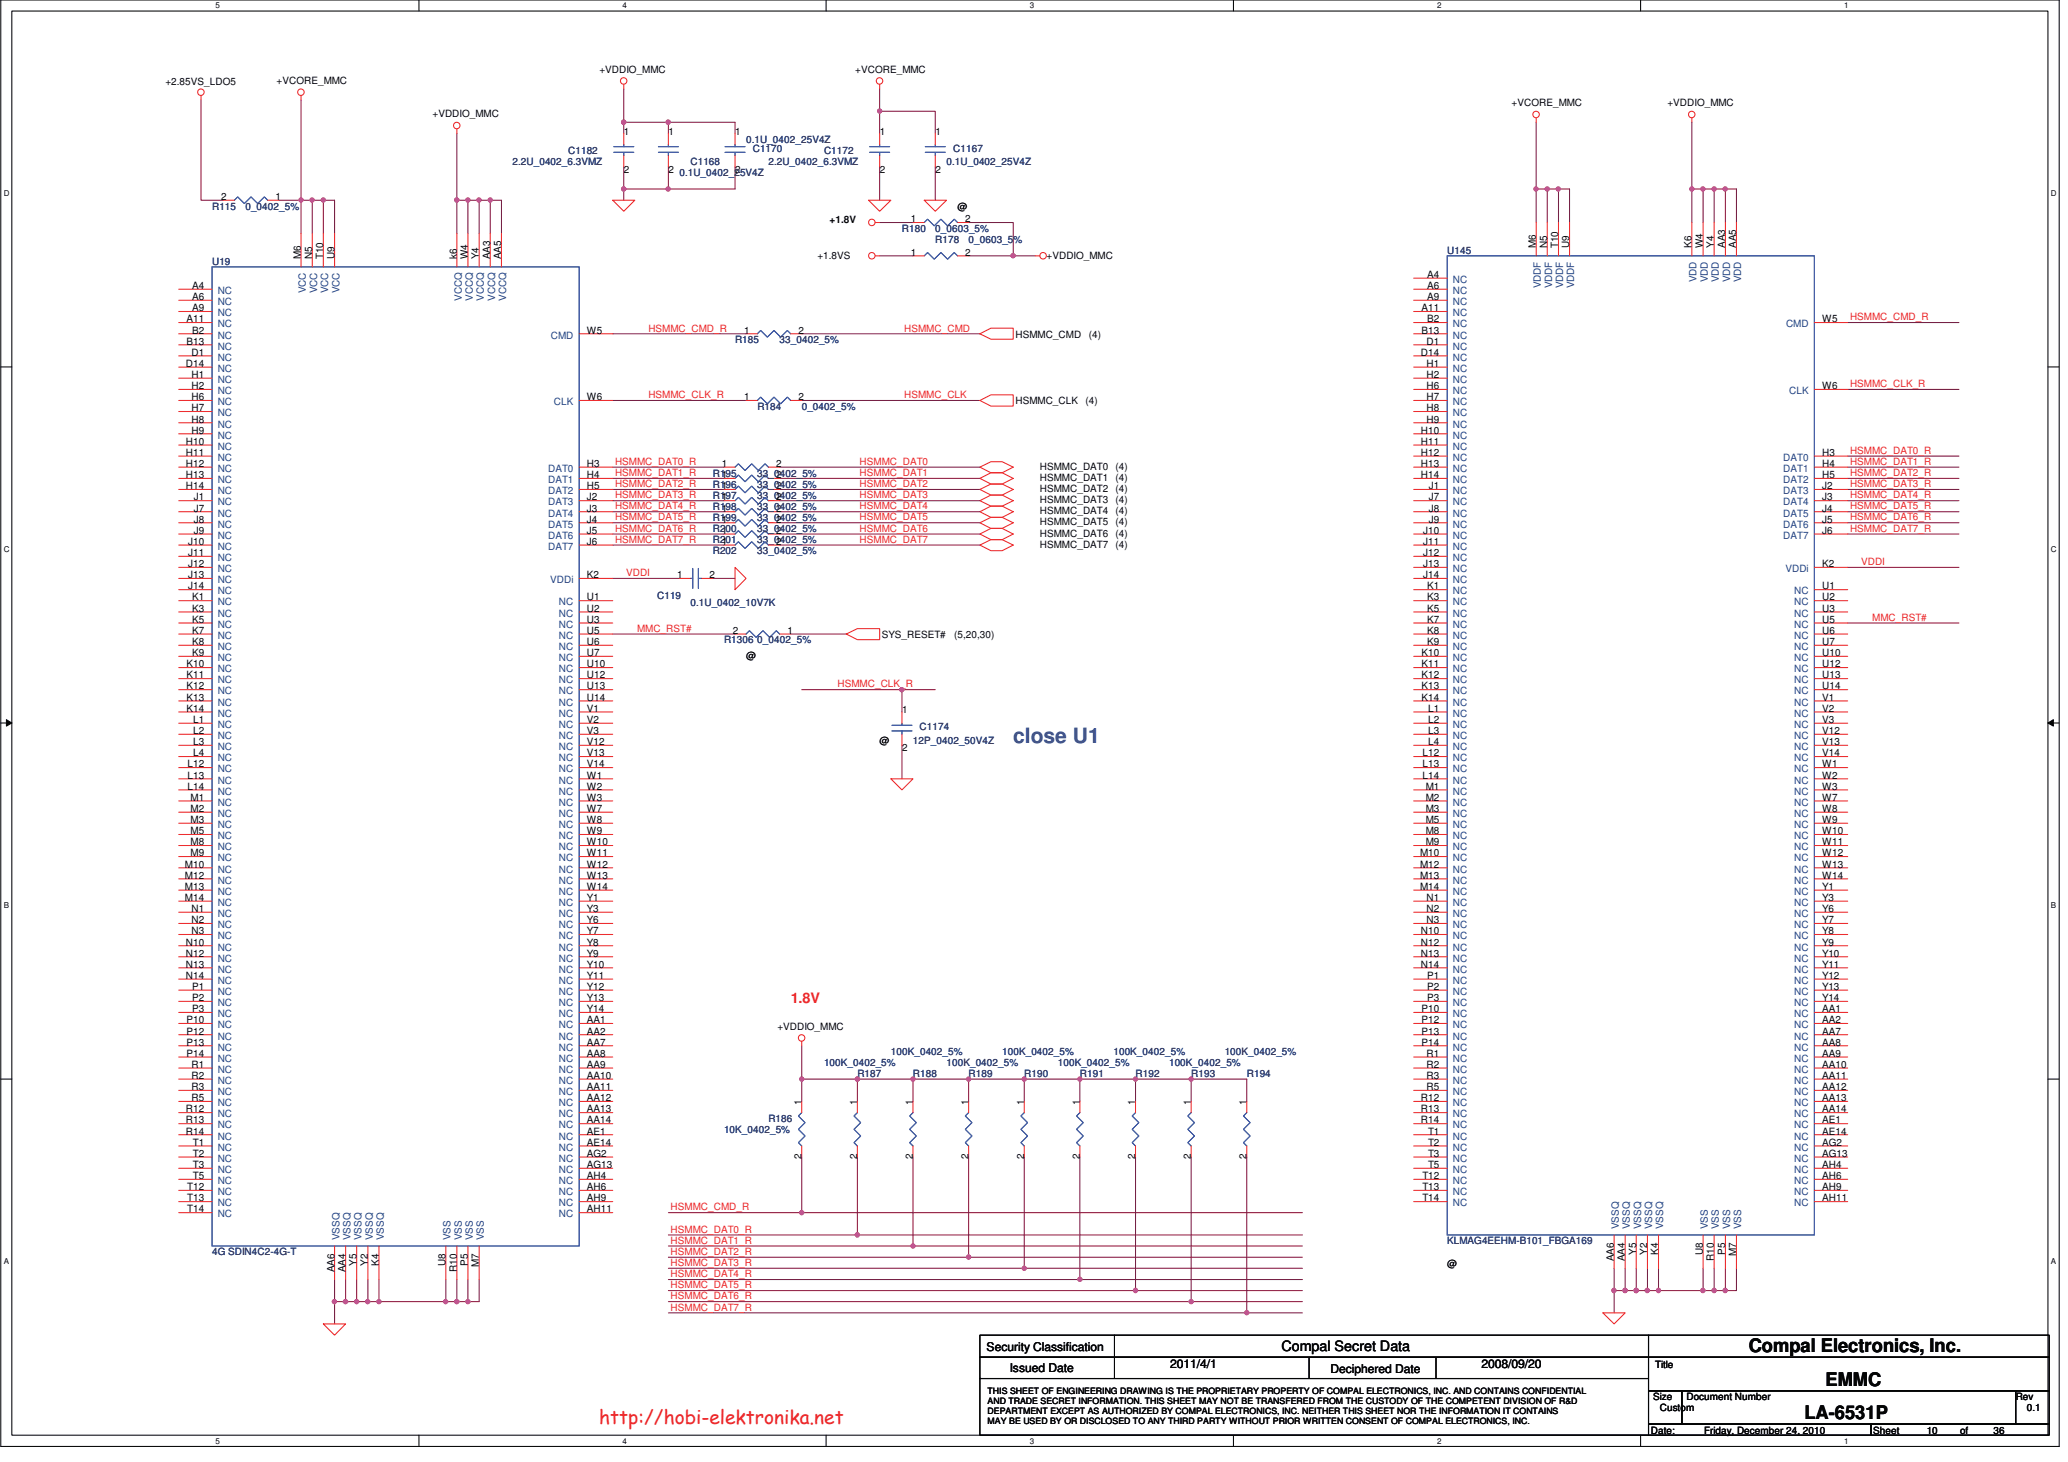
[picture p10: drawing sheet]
<svg xmlns="http://www.w3.org/2000/svg" width="420mm" height="297mm" viewBox="0 0 420 297" stroke-linecap="round" stroke-linejoin="round" font-family="sans-serif">
<defs><g id="words">
<text font-size="4.3" fill="#2d348a" x="205.9" y="150.9">close U1</text>
<text font-size="3.9" fill="#ed2024" x="121.7" y="289.4">http://hobi-elektronika.net</text>
<g font-size="3.8" fill="#040505">
<text x="355.3" y="274.8">Compal Electronics, Inc.</text>
<text x="370.9" y="281.6">EMMC</text>
<text x="366.6" y="288.3">LA-6531P</text>
</g>
<text font-size="2.9" fill="#ec2426" x="160.6" y="203.9">1.8V</text>
<text font-size="2.9" fill="#040505" x="260.3" y="274.6">Compal Secret Data</text>
<g font-size="2.5" fill="#040505">
<text x="200.4" y="274.4">Security Classification</text>
<text x="205.2" y="278.7">Issued Date</text>
<text x="237.7" y="278">2011/4/1</text>
<text x="270.3" y="278.9">Deciphered Date</text>
<text x="301" y="278">2008/09/20</text>
</g>
<g font-size="2" fill="#040505">
<text x="33.6" y="17.3">+2.85VS_LDO5</text>
<text x="56.2" y="17">+VCORE_MMC</text>
<text x="121.8" y="14.8">+VDDIO_MMC</text>
<text x="173.8" y="14.8">+VCORE_MMC</text>
<text x="87.9" y="23.8">+VDDIO_MMC</text>
<text x="307.1" y="21.5">+VCORE_MMC</text>
<text x="338.8" y="21.5">+VDDIO_MMC</text>
<text x="126.8" y="27.4">1</text>
<text x="135.8" y="27.4">1</text>
<text x="149.4" y="27.4">1</text>
<text x="178.8" y="27.4">1</text>
<text x="190.1" y="27.4">1</text>
<text x="126.8" y="35.1">2</text>
<text x="135.8" y="35.1">2</text>
<text x="149.4" y="35.1">2</text>
<text x="178.8" y="35.1">2</text>
<text x="190.1" y="35.1">2</text>
<text x="44.9" y="40.6">2</text>
<text x="56" y="40.6">1</text>
<text x="168.6" y="45.3">+1.8V</text>
<text x="185.1" y="45.2">1</text>
<text x="194.6" y="42.6">@</text>
<text x="196.1" y="45.2">2</text>
<text x="61.1" y="52.7" transform="rotate(-90 61.1 52.7)">M6</text>
<text x="63.4" y="52.7" transform="rotate(-90 63.4 52.7)">N5</text>
<text x="65.6" y="52.7" transform="rotate(-90 65.6 52.7)">T10</text>
<text x="67.9" y="52.7" transform="rotate(-90 67.9 52.7)">U9</text>
<text x="92.8" y="52.7" transform="rotate(-90 92.8 52.7)">k6</text>
<text x="95" y="52.7" transform="rotate(-90 95 52.7)">W4</text>
<text x="97.3" y="52.7" transform="rotate(-90 97.3 52.7)">Y4</text>
<text x="99.6" y="52.7" transform="rotate(-90 99.6 52.7)">AA3</text>
<text x="101.8" y="52.7" transform="rotate(-90 101.8 52.7)">AA5</text>
<text x="166.1" y="52.5">+1.8VS</text>
<text x="185.1" y="51.9">1</text>
<text x="196.1" y="51.9">2</text>
<text x="212.6" y="52.5">+VDDIO_MMC</text>
<text x="312.1" y="50.4" transform="rotate(-90 312.1 50.4)">M6</text>
<text x="314.3" y="50.4" transform="rotate(-90 314.3 50.4)">N5</text>
<text x="316.6" y="50.4" transform="rotate(-90 316.6 50.4)">T10</text>
<text x="318.8" y="50.4" transform="rotate(-90 318.8 50.4)">U9</text>
<text x="343.7" y="50.4" transform="rotate(-90 343.7 50.4)">K6</text>
<text x="346" y="50.4" transform="rotate(-90 346 50.4)">W4</text>
<text x="348.2" y="50.4" transform="rotate(-90 348.2 50.4)">Y4</text>
<text x="350.5" y="50.4" transform="rotate(-90 350.5 50.4)">AA3</text>
<text x="352.8" y="50.4" transform="rotate(-90 352.8 50.4)">AA5</text>
<text x="39" y="58.7">A4</text>
<text x="290" y="56.5">A4</text>
<text x="290" y="58.7">A6</text>
<text x="37.9" y="65.5">A11</text>
<text x="39" y="61">A6</text>
<text x="39" y="63.2">A9</text>
<text x="288.8" y="63.2">A11</text>
<text x="290" y="61">A9</text>
<text x="290" y="65.5">B2</text>
<text x="370.2" y="65.5">W5</text>
<text x="37.9" y="70">B13</text>
<text x="39" y="67.8">B2</text>
<text x="119.2" y="67.8">W5</text>
<text x="151.2" y="67.8">1</text>
<text x="162.2" y="67.8">2</text>
<text x="206.3" y="68.6">HSMMC_CMD</text>
<text x="221.2" y="68.6">(4)</text>
<text x="288.8" y="67.8">B13</text>
<text x="289.8" y="70">D1</text>
<text x="37.8" y="74.5">D14</text>
<text x="38.9" y="72.3">D1</text>
<text x="38.9" y="76.8">H1</text>
<text x="288.7" y="72.3">D14</text>
<text x="289.8" y="74.5">H1</text>
<text x="289.8" y="76.8">H2</text>
<text x="38.9" y="79.1">H2</text>
<text x="38.9" y="81.3">H6</text>
<text x="38.9" y="83.6">H7</text>
<text x="119.2" y="81.3">W6</text>
<text x="151.2" y="81.3">1</text>
<text x="162.2" y="81.3">2</text>
<text x="206.3" y="82.1">HSMMC_CLK</text>
<text x="220.5" y="82.1">(4)</text>
<text x="289.8" y="79.1">H6</text>
<text x="289.8" y="81.3">H7</text>
<text x="289.8" y="83.6">H8</text>
<text x="370.2" y="79.1">W6</text>
<text x="38.9" y="85.9">H8</text>
<text x="38.9" y="88.1">H9</text>
<text x="288.7" y="88.1">H10</text>
<text x="289.8" y="85.9">H9</text>
<text x="37.8" y="90.4">H10</text>
<text x="37.8" y="92.6">H11</text>
<text x="37.8" y="94.9">H12</text>
<text x="119.2" y="94.9">H3</text>
<text x="146.6" y="94.9">1</text>
<text x="157.7" y="94.9">2</text>
<text x="211.3" y="95.5">HSMMC_DAT0</text>
<text x="226.6" y="95.5">(4)</text>
<text x="288.7" y="90.4">H11</text>
<text x="288.7" y="92.6">H12</text>
<text x="288.7" y="94.9">H13</text>
<text x="370.2" y="92.6">H3</text>
<text x="370.2" y="94.9">H4</text>
<text x="37.8" y="97.2">H13</text>
<text x="37.8" y="99.4">H14</text>
<text x="39.4" y="101.7">J1</text>
<text x="119.2" y="101.7">J2</text>
<text x="119.2" y="97.2">H4</text>
<text x="119.2" y="99.4">H5</text>
<text x="146.6" y="99.4">1</text>
<text x="146.6" y="101.7">1</text>
<text x="146.6" y="97.2">1</text>
<text x="157.7" y="99.4">2</text>
<text x="157.7" y="101.7">2</text>
<text x="157.7" y="97.2">2</text>
<text x="211.3" y="97.7">HSMMC_DAT1</text>
<text x="211.3" y="100">HSMMC_DAT2</text>
<text x="226.6" y="97.7">(4)</text>
<text x="226.6" y="100">(4)</text>
<text x="288.7" y="97.2">H14</text>
<text x="290.3" y="99.4">J1</text>
<text x="290.3" y="101.7">J7</text>
<text x="370.2" y="99.4">J2</text>
<text x="370.2" y="97.2">H5</text>
<text x="370.2" y="101.7">J3</text>
<text x="39.4" y="103.9">J7</text>
<text x="39.4" y="106.2">J8</text>
<text x="119.2" y="103.9">J3</text>
<text x="119.2" y="106.2">J4</text>
<text x="146.6" y="103.9">1</text>
<text x="146.6" y="106.2">1</text>
<text x="157.7" y="103.9">2</text>
<text x="157.7" y="106.2">2</text>
<text x="211.3" y="102.3">HSMMC_DAT3</text>
<text x="211.3" y="104.5">HSMMC_DAT4</text>
<text x="211.3" y="106.8">HSMMC_DAT5</text>
<text x="226.6" y="102.3">(4)</text>
<text x="226.6" y="104.5">(4)</text>
<text x="226.6" y="106.8">(4)</text>
<text x="290.3" y="103.9">J8</text>
<text x="290.3" y="106.2">J9</text>
<text x="370.2" y="103.9">J4</text>
<text x="370.2" y="106.2">J5</text>
<text x="38.2" y="110.7">J10</text>
<text x="38.2" y="113">J11</text>
<text x="39.4" y="108.5">J9</text>
<text x="119.2" y="108.5">J5</text>
<text x="119.2" y="110.7">J6</text>
<text x="146.6" y="108.5">1</text>
<text x="146.6" y="110.7">1</text>
<text x="157.7" y="108.5">2</text>
<text x="157.7" y="110.7">2</text>
<text x="211.3" y="109.1">HSMMC_DAT6</text>
<text x="211.3" y="111.3">HSMMC_DAT7</text>
<text x="226.6" y="109.1">(4)</text>
<text x="226.6" y="111.3">(4)</text>
<text x="289.2" y="108.5">J10</text>
<text x="289.2" y="110.7">J11</text>
<text x="289.2" y="113">J12</text>
<text x="370.2" y="108.5">J6</text>
<text x="38.2" y="115.2">J12</text>
<text x="38.2" y="117.5">J13</text>
<text x="38.2" y="119.8">J14</text>
<text x="119.2" y="117.5">K2</text>
<text x="137.6" y="117.5">1</text>
<text x="144.1" y="117.5">2</text>
<text x="289.2" y="115.2">J13</text>
<text x="289.2" y="117.5">J14</text>
<text x="290" y="119.8">K1</text>
<text x="370.2" y="119.8">U1</text>
<text x="370.2" y="115.2">K2</text>
<text x="39" y="122">K1</text>
<text x="39" y="124.3">K3</text>
<text x="119.2" y="122">U1</text>
<text x="119.2" y="124.3">U2</text>
<text x="290" y="122">K3</text>
<text x="290" y="124.3">K5</text>
<text x="370.2" y="122">U2</text>
<text x="370.2" y="124.3">U3</text>
<text x="39" y="128.8">K7</text>
<text x="39" y="126.5">K5</text>
<text x="39" y="131.1">K8</text>
<text x="119.2" y="126.5">U3</text>
<text x="119.2" y="128.8">U5</text>
<text x="119.2" y="131.1">U6</text>
<text x="148.9" y="128.8">2</text>
<text x="160" y="128.8">1</text>
<text x="179.2" y="129.6">SYS_RESET#</text>
<text x="193.9" y="129.6">(5,20,30)</text>
<text x="290" y="126.5">K7</text>
<text x="290" y="128.8">K8</text>
<text x="290" y="131.1">K9</text>
<text x="370.2" y="126.5">U5</text>
<text x="370.2" y="128.8">U6</text>
<text x="370.2" y="131.1">U7</text>
<text x="37.9" y="135.6">K10</text>
<text x="37.9" y="137.8">K11</text>
<text x="39" y="133.3">K9</text>
<text x="119.2" y="133.3">U7</text>
<text x="119.2" y="135.6">U10</text>
<text x="119.2" y="137.8">U12</text>
<text x="151.6" y="133.9">@</text>
<text x="288.8" y="133.3">K10</text>
<text x="288.8" y="135.6">K11</text>
<text x="288.8" y="137.8">K12</text>
<text x="370.2" y="133.3">U10</text>
<text x="370.2" y="135.6">U12</text>
<text x="370.2" y="137.8">U13</text>
<text x="37.9" y="140.1">K12</text>
<text x="37.9" y="142.4">K13</text>
<text x="119.2" y="140.1">U13</text>
<text x="119.2" y="142.4">U14</text>
<text x="288.8" y="140.1">K13</text>
<text x="288.8" y="142.4">K14</text>
<text x="370.2" y="140.1">U14</text>
<text x="370.2" y="142.4">V1</text>
<text x="37.9" y="144.6">K14</text>
<text x="39.2" y="146.9">L1</text>
<text x="39.2" y="149.1">L2</text>
<text x="119.2" y="144.6">V1</text>
<text x="119.2" y="146.9">V2</text>
<text x="119.2" y="149.1">V3</text>
<text x="183.3" y="144.9">1</text>
<text x="290.2" y="144.6">L1</text>
<text x="290.2" y="146.9">L2</text>
<text x="290.2" y="149.1">L3</text>
<text x="370.2" y="144.6">V2</text>
<text x="370.2" y="146.9">V3</text>
<text x="370.2" y="149.1">V12</text>
<text x="38.1" y="155.9">L12</text>
<text x="39.2" y="151.4">L3</text>
<text x="39.2" y="153.7">L4</text>
<text x="119.2" y="151.4">V12</text>
<text x="119.2" y="153.7">V13</text>
<text x="119.2" y="155.9">V14</text>
<text x="178.7" y="151.1">@</text>
<text x="183.3" y="152.7">2</text>
<text x="289" y="153.7">L12</text>
<text x="289" y="155.9">L13</text>
<text x="290.2" y="151.4">L4</text>
<text x="370.2" y="155.9">W1</text>
<text x="370.2" y="151.4">V13</text>
<text x="370.2" y="153.7">V14</text>
<text x="38.1" y="158.2">L13</text>
<text x="38.1" y="160.4">L14</text>
<text x="119.2" y="158.2">W1</text>
<text x="119.2" y="160.4">W2</text>
<text x="289" y="158.2">L14</text>
<text x="289.7" y="160.4">M1</text>
<text x="370.2" y="158.2">W2</text>
<text x="370.2" y="160.4">W3</text>
<text x="38.7" y="162.7">M1</text>
<text x="38.7" y="165">M2</text>
<text x="38.7" y="167.2">M3</text>
<text x="119.2" y="162.7">W3</text>
<text x="119.2" y="165">W7</text>
<text x="119.2" y="167.2">W8</text>
<text x="289.7" y="162.7">M2</text>
<text x="289.7" y="165">M3</text>
<text x="289.7" y="167.2">M5</text>
<text x="370.2" y="162.7">W7</text>
<text x="370.2" y="165">W8</text>
<text x="370.2" y="167.2">W9</text>
<text x="38.7" y="169.5">M5</text>
<text x="38.7" y="171.7">M8</text>
<text x="38.7" y="174">M9</text>
<text x="119.2" y="169.5">W9</text>
<text x="119.2" y="171.7">W10</text>
<text x="119.2" y="174">W11</text>
<text x="288.5" y="174">M10</text>
<text x="289.7" y="169.5">M8</text>
<text x="289.7" y="171.7">M9</text>
<text x="370.2" y="169.5">W10</text>
<text x="370.2" y="171.7">W11</text>
<text x="370.2" y="174">W12</text>
<text x="37.6" y="176.3">M10</text>
<text x="37.6" y="178.5">M12</text>
<text x="119.2" y="176.3">W12</text>
<text x="119.2" y="178.5">W13</text>
<text x="288.5" y="176.3">M12</text>
<text x="288.5" y="178.5">M13</text>
<text x="370.2" y="176.3">W13</text>
<text x="370.2" y="178.5">W14</text>
<text x="37.6" y="180.8">M13</text>
<text x="37.6" y="183">M14</text>
<text x="38.9" y="185.3">N1</text>
<text x="119.2" y="183">Y1</text>
<text x="119.2" y="185.3">Y3</text>
<text x="119.2" y="180.8">W14</text>
<text x="288.5" y="180.8">M14</text>
<text x="289.8" y="183">N1</text>
<text x="289.8" y="185.3">N2</text>
<text x="370.2" y="180.8">Y1</text>
<text x="370.2" y="183">Y3</text>
<text x="370.2" y="185.3">Y6</text>
<text x="38.9" y="187.6">N2</text>
<text x="38.9" y="189.8">N3</text>
<text x="119.2" y="187.6">Y6</text>
<text x="119.2" y="189.8">Y7</text>
<text x="288.7" y="189.8">N10</text>
<text x="289.8" y="187.6">N3</text>
<text x="370.2" y="187.6">Y7</text>
<text x="370.2" y="189.8">Y8</text>
<text x="37.8" y="192.1">N10</text>
<text x="37.8" y="194.4">N12</text>
<text x="37.8" y="196.6">N13</text>
<text x="119.2" y="192.1">Y8</text>
<text x="119.2" y="194.4">Y9</text>
<text x="119.2" y="196.6">Y10</text>
<text x="288.7" y="192.1">N12</text>
<text x="288.7" y="194.4">N13</text>
<text x="288.7" y="196.6">N14</text>
<text x="370.2" y="192.1">Y9</text>
<text x="370.2" y="194.4">Y10</text>
<text x="370.2" y="196.6">Y11</text>
<text x="37.8" y="198.9">N14</text>
<text x="39" y="201.1">P1</text>
<text x="39" y="203.4">P2</text>
<text x="119.2" y="198.9">Y11</text>
<text x="119.2" y="201.1">Y12</text>
<text x="119.2" y="203.4">Y13</text>
<text x="290" y="198.9">P1</text>
<text x="290" y="201.1">P2</text>
<text x="290" y="203.4">P3</text>
<text x="370.2" y="198.9">Y12</text>
<text x="370.2" y="201.1">Y13</text>
<text x="370.2" y="203.4">Y14</text>
<text x="37.9" y="207.9">P10</text>
<text x="39" y="205.7">P3</text>
<text x="119.2" y="205.7">Y14</text>
<text x="119.2" y="207.9">AA1</text>
<text x="157.9" y="209.2">+VDDIO_MMC</text>
<text x="288.8" y="205.7">P10</text>
<text x="288.8" y="207.9">P12</text>
<text x="370.2" y="205.7">AA1</text>
<text x="370.2" y="207.9">AA2</text>
<text x="37.9" y="210.2">P12</text>
<text x="37.9" y="212.4">P13</text>
<text x="37.9" y="214.7">P14</text>
<text x="119.2" y="210.2">AA2</text>
<text x="119.2" y="212.4">AA7</text>
<text x="119.2" y="214.7">AA8</text>
<text x="288.8" y="210.2">P13</text>
<text x="288.8" y="212.4">P14</text>
<text x="289.8" y="214.7">R1</text>
<text x="370.2" y="210.2">AA7</text>
<text x="370.2" y="212.4">AA8</text>
<text x="370.2" y="214.7">AA9</text>
<text x="38.9" y="217">R1</text>
<text x="38.9" y="219.2">R2</text>
<text x="38.9" y="221.5">R3</text>
<text x="119.2" y="217">AA9</text>
<text x="119.2" y="219.2">AA10</text>
<text x="119.2" y="221.5">AA11</text>
<text x="289.8" y="217">R2</text>
<text x="289.8" y="219.2">R3</text>
<text x="289.8" y="221.5">R5</text>
<text x="370.2" y="217">AA10</text>
<text x="370.2" y="219.2">AA11</text>
<text x="370.2" y="221.5">AA12</text>
<text x="37.8" y="226">R12</text>
<text x="38.9" y="223.7">R5</text>
<text x="119.2" y="223.7">AA12</text>
<text x="119.2" y="226">AA13</text>
<text x="162.8" y="224.5" transform="rotate(-90 162.8 224.5)">1</text>
<text x="174.1" y="224.5" transform="rotate(-90 174.1 224.5)">1</text>
<text x="185.5" y="224.5" transform="rotate(-90 185.5 224.5)">1</text>
<text x="196.8" y="224.5" transform="rotate(-90 196.8 224.5)">1</text>
<text x="208.1" y="224.5" transform="rotate(-90 208.1 224.5)">1</text>
<text x="219.4" y="224.5" transform="rotate(-90 219.4 224.5)">1</text>
<text x="230.7" y="224.5" transform="rotate(-90 230.7 224.5)">1</text>
<text x="242" y="224.5" transform="rotate(-90 242 224.5)">1</text>
<text x="253.3" y="224.5" transform="rotate(-90 253.3 224.5)">1</text>
<text x="288.7" y="223.7">R12</text>
<text x="288.7" y="226">R13</text>
<text x="370.2" y="223.7">AA13</text>
<text x="370.2" y="226">AA14</text>
<text x="37.8" y="228.3">R13</text>
<text x="37.8" y="230.5">R14</text>
<text x="39.2" y="232.8">T1</text>
<text x="119.2" y="228.3">AA14</text>
<text x="119.2" y="230.5">AE1</text>
<text x="119.2" y="232.8">AE14</text>
<text x="288.7" y="228.3">R14</text>
<text x="290.1" y="230.5">T1</text>
<text x="290.1" y="232.8">T2</text>
<text x="370.2" y="228.3">AE1</text>
<text x="370.2" y="230.5">AE14</text>
<text x="370.2" y="232.8">AG2</text>
<text x="39.2" y="235">T2</text>
<text x="39.2" y="237.3">T3</text>
<text x="39.2" y="239.6">T5</text>
<text x="119.2" y="239.6">AH4</text>
<text x="119.2" y="235">AG2</text>
<text x="119.2" y="237.3">AG13</text>
<text x="162.8" y="235.5" transform="rotate(-90 162.8 235.5)">2</text>
<text x="174.1" y="235.5" transform="rotate(-90 174.1 235.5)">2</text>
<text x="185.5" y="235.5" transform="rotate(-90 185.5 235.5)">2</text>
<text x="196.8" y="235.5" transform="rotate(-90 196.8 235.5)">2</text>
<text x="208.1" y="235.5" transform="rotate(-90 208.1 235.5)">2</text>
<text x="219.4" y="235.5" transform="rotate(-90 219.4 235.5)">2</text>
<text x="230.7" y="235.5" transform="rotate(-90 230.7 235.5)">2</text>
<text x="242" y="235.5" transform="rotate(-90 242 235.5)">2</text>
<text x="253.3" y="235.5" transform="rotate(-90 253.3 235.5)">2</text>
<text x="289" y="239.6">T12</text>
<text x="290.1" y="235">T3</text>
<text x="290.1" y="237.3">T5</text>
<text x="370.2" y="237.3">AH4</text>
<text x="370.2" y="239.6">AH6</text>
<text x="370.2" y="235">AG13</text>
<text x="38" y="241.8">T12</text>
<text x="38" y="244.1">T13</text>
<text x="119.2" y="241.8">AH6</text>
<text x="119.2" y="244.1">AH9</text>
<text x="289" y="241.8">T13</text>
<text x="289" y="244.1">T14</text>
<text x="370.2" y="244.1">AH11</text>
<text x="370.2" y="241.8">AH9</text>
<text x="38" y="246.3">T14</text>
<text x="119.2" y="246.3">AH11</text>
<text x="72.4" y="257.2" transform="rotate(-90 72.4 257.2)">Y5</text>
<text x="74.7" y="257.2" transform="rotate(-90 74.7 257.2)">Y2</text>
<text x="77" y="257.2" transform="rotate(-90 77 257.2)">K4</text>
<text x="90.5" y="257.3" transform="rotate(-90 90.5 257.3)">U8</text>
<text x="95" y="257.2" transform="rotate(-90 95 257.2)">P5</text>
<text x="97.3" y="257.5" transform="rotate(-90 97.3 257.5)">M7</text>
<text x="294" y="257.3">@</text>
<text x="327.9" y="256.3" transform="rotate(-90 327.9 256.3)">AA6</text>
<text x="330.1" y="256.3" transform="rotate(-90 330.1 256.3)">AA4</text>
<text x="332.4" y="254.9" transform="rotate(-90 332.4 254.9)">Y5</text>
<text x="334.7" y="254.9" transform="rotate(-90 334.7 254.9)">Y2</text>
<text x="336.9" y="254.9" transform="rotate(-90 336.9 254.9)">K4</text>
<text x="346" y="255" transform="rotate(-90 346 255)">U8</text>
<text x="348.2" y="256.1" transform="rotate(-90 348.2 256.1)">R10</text>
<text x="350.5" y="254.9" transform="rotate(-90 350.5 254.9)">P5</text>
<text x="352.8" y="255.3" transform="rotate(-90 352.8 255.3)">M7</text>
<text x="67.9" y="258.5" transform="rotate(-90 67.9 258.5)">AA6</text>
<text x="70.2" y="258.5" transform="rotate(-90 70.2 258.5)">AA4</text>
<text x="92.8" y="258.4" transform="rotate(-90 92.8 258.4)">R10</text>
<text x="336.3" y="277.9">Title</text>
<text x="335.9" y="284.5">Size</text>
<text x="337.2" y="286.7">Custom</text>
<text x="342.6" y="284.5">Document Number</text>
<text x="409.5" y="284.5">Rev</text>
<text x="411.8" y="286.7">0.1</text>
<text x="335.4" y="291.3">Date:</text>
<text x="346.2" y="291.3">Friday, December 24, 2010</text>
<text x="380.6" y="291.3">Sheet</text>
<text x="391.4" y="291.3">10</text>
<text x="398.2" y="291.3">of</text>
<text x="405" y="291.3">36</text>
</g>
<g font-size="2" fill="#2d2d72">
<text x="151.6" y="29">0.1U_0402_25V4Z</text>
<text x="104.1" y="33.5">2.2U_0402_6.3VMZ</text>
<text x="115.4" y="31.3">C1182</text>
<text x="138" y="35.8">0.1U_0402_25V4Z</text>
<text x="140.3" y="33.5">C1168</text>
<text x="152.9" y="30.8">C1170</text>
<text x="156.1" y="33.5">2.2U_0402_6.3VMZ</text>
<text x="167.4" y="31.3">C1172</text>
<text x="192.3" y="33.5">0.1U_0402_25V4Z</text>
<text x="193.7" y="30.8">C1167</text>
<text x="43.1" y="42.6">R115</text>
<text x="49.9" y="42.6">0_0402_5%</text>
<text x="183.2" y="47.1">R180</text>
<text x="190" y="47.1">0_0603_5%</text>
<text x="43.1" y="53.9">U19</text>
<text x="190" y="49.4">R178</text>
<text x="196.8" y="49.4">0_0603_5%</text>
<text x="294" y="51.6">U145</text>
<text x="149.3" y="69.7">R185</text>
<text x="158.4" y="69.7">33_0402_5%</text>
<text x="153.9" y="83.3">R184</text>
<text x="162.9" y="83.3">0_0402_5%</text>
<text x="144.8" y="101.3">R197</text>
<text x="144.8" y="99.1">R196</text>
<text x="144.8" y="96.8">R195</text>
<text x="153.9" y="101.3">33_0402_5%</text>
<text x="153.9" y="99.1">33_0402_5%</text>
<text x="153.9" y="96.8">33_0402_5%</text>
<text x="144.8" y="105.9">R199</text>
<text x="144.8" y="103.6">R198</text>
<text x="153.9" y="105.9">33_0402_5%</text>
<text x="153.9" y="103.6">33_0402_5%</text>
<text x="144.8" y="110.4">R201</text>
<text x="144.8" y="112.6">R202</text>
<text x="144.8" y="108.1">R200</text>
<text x="153.9" y="110.4">33_0402_5%</text>
<text x="153.9" y="112.6">33_0402_5%</text>
<text x="153.9" y="108.1">33_0402_5%</text>
<text x="133.5" y="121.7">C119</text>
<text x="140.3" y="123.1">0.1U_0402_10V7K</text>
<text x="147.1" y="130.7">R1306 0_0402_5%</text>
<text x="186.8" y="148.4">C1174</text>
<text x="185.5" y="151.1">12P_0402_50V4Z</text>
<text x="181" y="214.4">100K_0402_5%</text>
<text x="203.6" y="214.4">100K_0402_5%</text>
<text x="226.2" y="214.4">100K_0402_5%</text>
<text x="248.8" y="214.4">100K_0402_5%</text>
<text x="167.4" y="216.7">100K_0402_5%</text>
<text x="174.2" y="218.9">R187</text>
<text x="185.5" y="218.9">R188</text>
<text x="192.3" y="216.7">100K_0402_5%</text>
<text x="196.8" y="218.9">R189</text>
<text x="208.1" y="218.9">R190</text>
<text x="214.9" y="216.7">100K_0402_5%</text>
<text x="219.4" y="218.9">R191</text>
<text x="230.7" y="218.9">R192</text>
<text x="237.5" y="216.7">100K_0402_5%</text>
<text x="242" y="218.9">R193</text>
<text x="253.3" y="218.9">R194</text>
<text x="156.1" y="228">R186</text>
<text x="147.1" y="230.2">10K_0402_5%</text>
<text x="43.1" y="255.1">4G SDIN4C2-4G-T</text>
<text x="294" y="252.8">KLMAG4EEHM-B101_FBGA169</text>
</g>
<g font-size="2" fill="#1d437e">
<text x="44.2" y="59.7">NC</text>
<text x="62.1" y="59.6" transform="rotate(-90 62.1 59.6)">VCC</text>
<text x="64.4" y="59.6" transform="rotate(-90 64.4 59.6)">VCC</text>
<text x="66.7" y="59.6" transform="rotate(-90 66.7 59.6)">VCC</text>
<text x="68.9" y="59.6" transform="rotate(-90 68.9 59.6)">VCC</text>
<text x="295.2" y="57.5">NC</text>
<text x="295.2" y="59.7">NC</text>
<text x="313.1" y="58.6" transform="rotate(-90 313.1 58.6)">VDDF</text>
<text x="315.3" y="58.6" transform="rotate(-90 315.3 58.6)">VDDF</text>
<text x="317.6" y="58.6" transform="rotate(-90 317.6 58.6)">VDDF</text>
<text x="319.9" y="58.6" transform="rotate(-90 319.9 58.6)">VDDF</text>
<text x="344.7" y="57.4" transform="rotate(-90 344.7 57.4)">VDD</text>
<text x="347" y="57.4" transform="rotate(-90 347 57.4)">VDD</text>
<text x="349.2" y="57.4" transform="rotate(-90 349.2 57.4)">VDD</text>
<text x="351.5" y="57.4" transform="rotate(-90 351.5 57.4)">VDD</text>
<text x="353.8" y="57.4" transform="rotate(-90 353.8 57.4)">VDD</text>
<text x="44.2" y="62">NC</text>
<text x="44.2" y="64.3">NC</text>
<text x="93.8" y="61.2" transform="rotate(-90 93.8 61.2)">VCCQ</text>
<text x="96" y="61.2" transform="rotate(-90 96 61.2)">VCCQ</text>
<text x="98.3" y="61.2" transform="rotate(-90 98.3 61.2)">VCCQ</text>
<text x="100.6" y="61.2" transform="rotate(-90 100.6 61.2)">VCCQ</text>
<text x="102.9" y="61.2" transform="rotate(-90 102.9 61.2)">VCCQ</text>
<text x="295.2" y="62">NC</text>
<text x="295.2" y="64.3">NC</text>
<text x="44.2" y="66.5">NC</text>
<text x="44.2" y="68.8">NC</text>
<text x="44.2" y="71">NC</text>
<text x="111.9" y="68.8">CMD</text>
<text x="295.2" y="66.5">NC</text>
<text x="295.2" y="68.8">NC</text>
<text x="295.2" y="71">NC</text>
<text x="362.9" y="66.5">CMD</text>
<text x="44.2" y="73.3">NC</text>
<text x="44.2" y="75.6">NC</text>
<text x="44.2" y="77.8">NC</text>
<text x="295.2" y="73.3">NC</text>
<text x="295.2" y="75.6">NC</text>
<text x="295.2" y="77.8">NC</text>
<text x="44.2" y="80.1">NC</text>
<text x="44.2" y="82.3">NC</text>
<text x="112.6" y="82.3">CLK</text>
<text x="295.2" y="80.1">NC</text>
<text x="295.2" y="82.3">NC</text>
<text x="363.5" y="80.1">CLK</text>
<text x="44.2" y="84.6">NC</text>
<text x="44.2" y="86.9">NC</text>
<text x="44.2" y="89.1">NC</text>
<text x="295.2" y="84.6">NC</text>
<text x="295.2" y="86.9">NC</text>
<text x="295.2" y="89.1">NC</text>
<text x="44.2" y="91.4">NC</text>
<text x="44.2" y="93.6">NC</text>
<text x="44.2" y="95.9">NC</text>
<text x="111.4" y="95.9">DAT0</text>
<text x="295.2" y="91.4">NC</text>
<text x="295.2" y="93.6">NC</text>
<text x="295.2" y="95.9">NC</text>
<text x="362.3" y="93.6">DAT0</text>
<text x="362.3" y="95.9">DAT1</text>
<text x="44.2" y="98.2">NC</text>
<text x="44.2" y="100.4">NC</text>
<text x="111.4" y="98.2">DAT1</text>
<text x="111.4" y="100.4">DAT2</text>
<text x="295.2" y="98.2">NC</text>
<text x="295.2" y="100.4">NC</text>
<text x="362.3" y="100.4">DAT3</text>
<text x="362.3" y="98.2">DAT2</text>
<text x="44.2" y="102.7">NC</text>
<text x="44.2" y="104.9">NC</text>
<text x="44.2" y="107.2">NC</text>
<text x="111.4" y="102.7">DAT3</text>
<text x="111.4" y="104.9">DAT4</text>
<text x="111.4" y="107.2">DAT5</text>
<text x="295.2" y="102.7">NC</text>
<text x="295.2" y="104.9">NC</text>
<text x="295.2" y="107.2">NC</text>
<text x="362.3" y="102.7">DAT4</text>
<text x="362.3" y="104.9">DAT5</text>
<text x="362.3" y="107.2">DAT6</text>
<text x="44.2" y="109.5">NC</text>
<text x="44.2" y="111.7">NC</text>
<text x="111.4" y="109.5">DAT6</text>
<text x="111.4" y="111.7">DAT7</text>
<text x="295.2" y="109.5">NC</text>
<text x="295.2" y="111.7">NC</text>
<text x="362.3" y="109.5">DAT7</text>
<text x="44.2" y="114">NC</text>
<text x="44.2" y="116.2">NC</text>
<text x="44.2" y="118.5">NC</text>
<text x="111.8" y="118.5">VDDi</text>
<text x="295.2" y="114">NC</text>
<text x="295.2" y="116.2">NC</text>
<text x="295.2" y="118.5">NC</text>
<text x="362.7" y="116.2">VDDi</text>
<text x="44.2" y="120.8">NC</text>
<text x="44.2" y="123">NC</text>
<text x="44.2" y="125.3">NC</text>
<text x="113.6" y="123">NC</text>
<text x="113.6" y="125.3">NC</text>
<text x="295.2" y="120.8">NC</text>
<text x="295.2" y="123">NC</text>
<text x="295.2" y="125.3">NC</text>
<text x="364.5" y="120.8">NC</text>
<text x="364.5" y="123">NC</text>
<text x="364.5" y="125.3">NC</text>
<text x="44.2" y="129.8">NC</text>
<text x="44.2" y="127.6">NC</text>
<text x="113.6" y="127.6">NC</text>
<text x="113.6" y="129.8">NC</text>
<text x="295.2" y="127.6">NC</text>
<text x="295.2" y="129.8">NC</text>
<text x="364.5" y="127.6">NC</text>
<text x="364.5" y="129.8">NC</text>
<text x="44.2" y="132.1">NC</text>
<text x="44.2" y="134.3">NC</text>
<text x="44.2" y="136.6">NC</text>
<text x="113.6" y="132.1">NC</text>
<text x="113.6" y="134.3">NC</text>
<text x="113.6" y="136.6">NC</text>
<text x="295.2" y="132.1">NC</text>
<text x="295.2" y="134.3">NC</text>
<text x="295.2" y="136.6">NC</text>
<text x="364.5" y="132.1">NC</text>
<text x="364.5" y="134.3">NC</text>
<text x="364.5" y="136.6">NC</text>
<text x="44.2" y="138.9">NC</text>
<text x="44.2" y="141.1">NC</text>
<text x="44.2" y="143.4">NC</text>
<text x="113.6" y="138.9">NC</text>
<text x="113.6" y="141.1">NC</text>
<text x="113.6" y="143.4">NC</text>
<text x="295.2" y="138.9">NC</text>
<text x="295.2" y="141.1">NC</text>
<text x="295.2" y="143.4">NC</text>
<text x="364.5" y="138.9">NC</text>
<text x="364.5" y="141.1">NC</text>
<text x="364.5" y="143.4">NC</text>
<text x="44.2" y="145.6">NC</text>
<text x="44.2" y="147.9">NC</text>
<text x="113.6" y="145.6">NC</text>
<text x="113.6" y="147.9">NC</text>
<text x="295.2" y="145.6">NC</text>
<text x="295.2" y="147.9">NC</text>
<text x="364.5" y="145.6">NC</text>
<text x="364.5" y="147.9">NC</text>
<text x="44.2" y="150.2">NC</text>
<text x="44.2" y="152.4">NC</text>
<text x="44.2" y="154.7">NC</text>
<text x="113.6" y="150.2">NC</text>
<text x="113.6" y="152.4">NC</text>
<text x="113.6" y="154.7">NC</text>
<text x="295.2" y="150.2">NC</text>
<text x="295.2" y="152.4">NC</text>
<text x="295.2" y="154.7">NC</text>
<text x="364.5" y="150.2">NC</text>
<text x="364.5" y="152.4">NC</text>
<text x="364.5" y="154.7">NC</text>
<text x="44.2" y="156.9">NC</text>
<text x="44.2" y="159.2">NC</text>
<text x="44.2" y="161.5">NC</text>
<text x="113.6" y="159.2">NC</text>
<text x="113.6" y="161.5">NC</text>
<text x="113.6" y="156.9">NC</text>
<text x="295.2" y="156.9">NC</text>
<text x="295.2" y="159.2">NC</text>
<text x="295.2" y="161.5">NC</text>
<text x="364.5" y="156.9">NC</text>
<text x="364.5" y="159.2">NC</text>
<text x="364.5" y="161.5">NC</text>
<text x="44.2" y="163.7">NC</text>
<text x="44.2" y="166">NC</text>
<text x="113.6" y="163.7">NC</text>
<text x="113.6" y="166">NC</text>
<text x="295.2" y="163.7">NC</text>
<text x="295.2" y="166">NC</text>
<text x="364.5" y="163.7">NC</text>
<text x="364.5" y="166">NC</text>
<text x="44.2" y="168.2">NC</text>
<text x="44.2" y="170.5">NC</text>
<text x="44.2" y="172.8">NC</text>
<text x="113.6" y="168.2">NC</text>
<text x="113.6" y="170.5">NC</text>
<text x="113.6" y="172.8">NC</text>
<text x="295.2" y="168.2">NC</text>
<text x="295.2" y="170.5">NC</text>
<text x="295.2" y="172.8">NC</text>
<text x="364.5" y="168.2">NC</text>
<text x="364.5" y="170.5">NC</text>
<text x="364.5" y="172.8">NC</text>
<text x="44.2" y="175">NC</text>
<text x="44.2" y="177.3">NC</text>
<text x="44.2" y="179.5">NC</text>
<text x="113.6" y="175">NC</text>
<text x="113.6" y="177.3">NC</text>
<text x="113.6" y="179.5">NC</text>
<text x="295.2" y="175">NC</text>
<text x="295.2" y="177.3">NC</text>
<text x="295.2" y="179.5">NC</text>
<text x="364.5" y="175">NC</text>
<text x="364.5" y="177.3">NC</text>
<text x="364.5" y="179.5">NC</text>
<text x="44.2" y="181.8">NC</text>
<text x="44.2" y="184.1">NC</text>
<text x="113.6" y="184.1">NC</text>
<text x="113.6" y="181.8">NC</text>
<text x="295.2" y="181.8">NC</text>
<text x="295.2" y="184.1">NC</text>
<text x="364.5" y="181.8">NC</text>
<text x="364.5" y="184.1">NC</text>
<text x="44.2" y="186.3">NC</text>
<text x="44.2" y="188.6">NC</text>
<text x="44.2" y="190.8">NC</text>
<text x="113.6" y="186.3">NC</text>
<text x="113.6" y="188.6">NC</text>
<text x="113.6" y="190.8">NC</text>
<text x="295.2" y="186.3">NC</text>
<text x="295.2" y="188.6">NC</text>
<text x="295.2" y="190.8">NC</text>
<text x="364.5" y="186.3">NC</text>
<text x="364.5" y="188.6">NC</text>
<text x="364.5" y="190.8">NC</text>
<text x="44.2" y="193.1">NC</text>
<text x="44.2" y="195.4">NC</text>
<text x="44.2" y="197.6">NC</text>
<text x="113.6" y="193.1">NC</text>
<text x="113.6" y="195.4">NC</text>
<text x="113.6" y="197.6">NC</text>
<text x="295.2" y="193.1">NC</text>
<text x="295.2" y="195.4">NC</text>
<text x="295.2" y="197.6">NC</text>
<text x="364.5" y="193.1">NC</text>
<text x="364.5" y="195.4">NC</text>
<text x="364.5" y="197.6">NC</text>
<text x="44.2" y="199.9">NC</text>
<text x="44.2" y="202.1">NC</text>
<text x="113.6" y="199.9">NC</text>
<text x="113.6" y="202.1">NC</text>
<text x="295.2" y="199.9">NC</text>
<text x="295.2" y="202.1">NC</text>
<text x="364.5" y="199.9">NC</text>
<text x="364.5" y="202.1">NC</text>
<text x="44.2" y="204.4">NC</text>
<text x="44.2" y="206.7">NC</text>
<text x="44.2" y="208.9">NC</text>
<text x="113.6" y="204.4">NC</text>
<text x="113.6" y="206.7">NC</text>
<text x="113.6" y="208.9">NC</text>
<text x="295.2" y="204.4">NC</text>
<text x="295.2" y="206.7">NC</text>
<text x="295.2" y="208.9">NC</text>
<text x="364.5" y="204.4">NC</text>
<text x="364.5" y="206.7">NC</text>
<text x="364.5" y="208.9">NC</text>
<text x="44.2" y="211.2">NC</text>
<text x="44.2" y="213.4">NC</text>
<text x="44.2" y="215.7">NC</text>
<text x="113.6" y="211.2">NC</text>
<text x="113.6" y="213.4">NC</text>
<text x="113.6" y="215.7">NC</text>
<text x="295.2" y="215.7">NC</text>
<text x="295.2" y="211.2">NC</text>
<text x="295.2" y="213.4">NC</text>
<text x="364.5" y="211.2">NC</text>
<text x="364.5" y="213.4">NC</text>
<text x="364.5" y="215.7">NC</text>
<text x="44.2" y="218">NC</text>
<text x="44.2" y="220.2">NC</text>
<text x="113.6" y="218">NC</text>
<text x="113.6" y="220.2">NC</text>
<text x="295.2" y="218">NC</text>
<text x="295.2" y="220.2">NC</text>
<text x="364.5" y="218">NC</text>
<text x="364.5" y="220.2">NC</text>
<text x="44.2" y="222.5">NC</text>
<text x="44.2" y="224.7">NC</text>
<text x="44.2" y="227">NC</text>
<text x="113.6" y="222.5">NC</text>
<text x="113.6" y="224.7">NC</text>
<text x="113.6" y="227">NC</text>
<text x="295.2" y="222.5">NC</text>
<text x="295.2" y="224.7">NC</text>
<text x="295.2" y="227">NC</text>
<text x="364.5" y="222.5">NC</text>
<text x="364.5" y="224.7">NC</text>
<text x="364.5" y="227">NC</text>
<text x="44.2" y="229.3">NC</text>
<text x="44.2" y="231.5">NC</text>
<text x="44.2" y="233.8">NC</text>
<text x="113.6" y="229.3">NC</text>
<text x="113.6" y="231.5">NC</text>
<text x="113.6" y="233.8">NC</text>
<text x="295.2" y="229.3">NC</text>
<text x="295.2" y="231.5">NC</text>
<text x="295.2" y="233.8">NC</text>
<text x="364.5" y="229.3">NC</text>
<text x="364.5" y="231.5">NC</text>
<text x="364.5" y="233.8">NC</text>
<text x="44.2" y="236.1">NC</text>
<text x="44.2" y="238.3">NC</text>
<text x="113.6" y="236.1">NC</text>
<text x="113.6" y="238.3">NC</text>
<text x="295.2" y="236.1">NC</text>
<text x="295.2" y="238.3">NC</text>
<text x="364.5" y="238.3">NC</text>
<text x="364.5" y="236.1">NC</text>
<text x="44.2" y="240.6">NC</text>
<text x="44.2" y="242.8">NC</text>
<text x="44.2" y="245.1">NC</text>
<text x="113.6" y="240.6">NC</text>
<text x="113.6" y="242.8">NC</text>
<text x="113.6" y="245.1">NC</text>
<text x="295.2" y="240.6">NC</text>
<text x="295.2" y="242.8">NC</text>
<text x="295.2" y="245.1">NC</text>
<text x="364.5" y="245.1">NC</text>
<text x="364.5" y="240.6">NC</text>
<text x="364.5" y="242.8">NC</text>
<text x="44.2" y="247.4">NC</text>
<text x="113.6" y="247.4">NC</text>
<text x="328.9" y="249.8" transform="rotate(-90 328.9 249.8)">VSSQ</text>
<text x="331.2" y="249.8" transform="rotate(-90 331.2 249.8)">VSSQ</text>
<text x="333.4" y="249.8" transform="rotate(-90 333.4 249.8)">VSSQ</text>
<text x="335.7" y="249.8" transform="rotate(-90 335.7 249.8)">VSSQ</text>
<text x="337.9" y="249.8" transform="rotate(-90 337.9 249.8)">VSSQ</text>
<text x="347" y="249.8" transform="rotate(-90 347 249.8)">VSS</text>
<text x="349.2" y="249.8" transform="rotate(-90 349.2 249.8)">VSS</text>
<text x="351.5" y="249.8" transform="rotate(-90 351.5 249.8)">VSS</text>
<text x="353.8" y="249.8" transform="rotate(-90 353.8 249.8)">VSS</text>
<text x="68.9" y="252" transform="rotate(-90 68.9 252)">VSSQ</text>
<text x="71.2" y="252" transform="rotate(-90 71.2 252)">VSSQ</text>
<text x="73.4" y="252" transform="rotate(-90 73.4 252)">VSSQ</text>
<text x="75.7" y="252" transform="rotate(-90 75.7 252)">VSSQ</text>
<text x="78" y="252" transform="rotate(-90 78 252)">VSSQ</text>
<text x="91.6" y="252" transform="rotate(-90 91.6 252)">VSS</text>
<text x="93.8" y="252" transform="rotate(-90 93.8 252)">VSS</text>
<text x="96" y="252" transform="rotate(-90 96 252)">VSS</text>
<text x="98.3" y="252" transform="rotate(-90 98.3 252)">VSS</text>
</g>
<g font-size="2" fill="#ec2426">
<text x="375.9" y="65.1">HSMMC_CMD_R</text>
<text x="131.7" y="67.4">HSMMC_CMD_R</text>
<text x="183.7" y="67.4">HSMMC_CMD</text>
<text x="131.7" y="80.9">HSMMC_CLK_R</text>
<text x="183.7" y="80.9">HSMMC_CLK</text>
<text x="375.9" y="78.7">HSMMC_CLK_R</text>
<text x="125" y="94.4">HSMMC_DAT0_R</text>
<text x="174.7" y="94.4">HSMMC_DAT0</text>
<text x="375.9" y="92.2">HSMMC_DAT0_R</text>
<text x="375.9" y="94.4">HSMMC_DAT1_R</text>
<text x="125" y="96.7">HSMMC_DAT1_R</text>
<text x="125" y="99">HSMMC_DAT2_R</text>
<text x="125" y="101.3">HSMMC_DAT3_R</text>
<text x="174.7" y="96.7">HSMMC_DAT1</text>
<text x="174.7" y="101.3">HSMMC_DAT3</text>
<text x="174.7" y="99">HSMMC_DAT2</text>
<text x="375.9" y="96.7">HSMMC_DAT2_R</text>
<text x="375.9" y="99">HSMMC_DAT3_R</text>
<text x="375.9" y="101.3">HSMMC_DAT4_R</text>
<text x="125" y="103.5">HSMMC_DAT4_R</text>
<text x="125" y="105.7">HSMMC_DAT5_R</text>
<text x="174.7" y="103.5">HSMMC_DAT4</text>
<text x="174.7" y="105.7">HSMMC_DAT5</text>
<text x="375.9" y="103.5">HSMMC_DAT5_R</text>
<text x="375.9" y="105.7">HSMMC_DAT6_R</text>
<text x="125" y="108">HSMMC_DAT6_R</text>
<text x="125" y="110.3">HSMMC_DAT7_R</text>
<text x="174.7" y="108">HSMMC_DAT6</text>
<text x="174.7" y="110.3">HSMMC_DAT7</text>
<text x="375.9" y="108">HSMMC_DAT7_R</text>
<text x="127.2" y="117.1">VDDI</text>
<text x="378.1" y="114.8">VDDI</text>
<text x="129.4" y="128.4">MMC_RST#</text>
<text x="380.4" y="126.1">MMC_RST#</text>
<text x="170.2" y="139.7">HSMMC_CLK_R</text>
<text x="136.3" y="245.9">HSMMC_CMD_R</text>
<text x="136.3" y="250.4">HSMMC_DAT0_R</text>
<text x="136.3" y="257.2">HSMMC_DAT3_R</text>
<text x="136.3" y="252.7">HSMMC_DAT1_R</text>
<text x="136.3" y="255">HSMMC_DAT2_R</text>
<text x="136.3" y="261.7">HSMMC_DAT5_R</text>
<text x="136.3" y="259.5">HSMMC_DAT4_R</text>
<text x="136.3" y="264">HSMMC_DAT6_R</text>
<text x="136.3" y="266.3">HSMMC_DAT7_R</text>
</g>
<g font-size="1.8" fill="#040505">
<text x="200.6" y="283.3">THIS SHEET OF ENGINEERING DRAWING IS THE PROPRIETARY PROPERTY OF COMPAL ELECTRONICS, INC. AND CONTAINS CONFIDENTIAL</text>
<text x="200.6" y="285.3">AND TRADE SECRET INFORMATION. THIS SHEET MAY NOT BE TRANSFERED FROM THE CUSTODY OF THE COMPETENT DIVISION OF R&amp;D</text>
<text x="200.6" y="287.3">DEPARTMENT EXCEPT AS AUTHORIZED BY COMPAL ELECTRONICS, INC. NEITHER THIS SHEET NOR THE INFORMATION IT CONTAINS</text>
<text x="200.6" y="289.3">MAY BE USED BY OR DISCLOSED TO ANY THIRD PARTY WITHOUT PRIOR WRITTEN CONSENT OF COMPAL ELECTRONICS, INC.</text>
</g>
<g font-size="1.6" fill="#040505">
<text x="43.8" y="1.7">5</text>
<text x="126.5" y="1.7">4</text>
<text x="209.2" y="1.7">3</text>
<text x="292" y="1.7">2</text>
<text x="374.7" y="1.7">1</text>
<text x=".8" y="39.8">D</text>
<text x="416.7" y="39.8">D</text>
<text x=".8" y="112.1">C</text>
<text x="416.7" y="112.1">C</text>
<text x=".8" y="184.5">B</text>
<text x="416.7" y="184.5">B</text>
<text x=".8" y="256.8">A</text>
<text x="416.7" y="256.8">A</text>
<text x="43.8" y="293.3">5</text>
<text x="126.5" y="293.3">4</text>
<text x="209.2" y="293.3">3</text>
<text x="292" y="293.3">2</text>
<text x="374.7" y="293.3">1</text>
</g>
</g></defs>
<path d="M.2 0h418.2v293.9h-418.2zM2.4 2.2h413.7v289.4h-413.7z" fill="none" stroke="#040505" stroke-width=".21"/>
<g fill="#fff">
<path d="M43.8 .3h.9v1.8h-.9z"/>
<path d="M43.8 291.8h.9v1.9h-.9z"/>
</g>
<path d="M85.1 0v2.2M85.1 291.6v2.2" fill="none" stroke="#040505" stroke-width=".21"/>
<g fill="#fff">
<path d="M126.5 .3h.9v1.8h-.9z"/>
<path d="M126.5 291.8h.9v1.9h-.9z"/>
</g>
<path d="M167.8 0v2.2M167.8 291.6v2.2" fill="none" stroke="#040505" stroke-width=".21"/>
<g fill="#fff">
<path d="M209.2 .3h.9v1.8h-.9z"/>
<path d="M209.2 291.8h.9v1.9h-.9z"/>
</g>
<path d="M250.6 0v2.2M250.6 291.6v2.2" fill="none" stroke="#040505" stroke-width=".21"/>
<g fill="#fff">
<path d="M292 .3h.9v1.8h-.9z"/>
<path d="M292 291.8h.9v1.9h-.9z"/>
</g>
<path d="M333.3 0v2.2M333.3 291.6v2.2" fill="none" stroke="#040505" stroke-width=".21"/>
<g fill="#fff">
<path d="M374.7 .3h.9v1.8h-.9z"/>
<path d="M374.7 291.8h.9v1.9h-.9z"/>
<path d="M.8 38.4h1.1v1.8h-1.1z"/>
<path d="M416.7 38.4h1.1v1.8h-1.1z"/>
<path d="M.8 110.7h1.1v1.8h-1.1z"/>
<path d="M416.7 110.7h1.1v1.8h-1.1z"/>
</g>
<path d="M.2 74.5h2.2M416.1 74.5h2.2" fill="none" stroke="#040505" stroke-width=".21"/>
<g fill="#fff">
<path d="M.8 183h1v1.9h-1z"/>
<path d="M416.7 183h1v1.9h-1z"/>
</g>
<path d="M.2 146.9h2.2M416.1 146.9h2.2" fill="none" stroke="#040505" stroke-width=".21"/>
<path d="M1.3 146.2l1.1 .7-1.1 .6z" fill="#040505"/>
<path d="M1.3 146.2l1.1 .7-1.1 .6z" fill="none" stroke="#040505" stroke-width=".2"/>
<path d="M416.1 146.9l1.1-.7v1.3z" fill="#040505"/>
<path d="M416.1 146.9l1.1-.7v1.3z" fill="none" stroke="#040505" stroke-width=".2"/>
<g fill="#fff">
<path d="M.8 255.4h1v1.8h-1z"/>
<path d="M416.7 255.4h1v1.8h-1z"/>
</g>
<path d="M.2 219.2h2.2M416.1 219.2h2.2" fill="none" stroke="#040505" stroke-width=".21"/>
<path d="M40.8 20.3v20.4h4.6M56.7 40.7h4.5M162.9 235.1v11.3h-27.1M174.2 235.1v15.8M185.5 235.1v18.1h-49.7M196.8 235.1v20.3h-61M208.1 235.1v22.6h-72.3M219.4 235.1v24.9h-83.6M230.7 235.1v27.1h-94.9M242 235.1v29.4h-106.2M135.8 250.9h128.8" fill="none" stroke="#7f1542" stroke-width=".21"/>
<circle cx="174.2" cy="250.9" r=".44" fill="#b8529f"/>
<circle cx="174.2" cy="250.9" r=".44" fill="none" stroke="#b8529f" stroke-width=".21"/>
<path d="M219.4 260h45.2" fill="none" stroke="#7f1542" stroke-width=".21"/>
<circle cx="219.4" cy="259.9" r=".43" fill="#b8529f"/>
<circle cx="219.4" cy="259.9" r=".43" fill="none" stroke="#b8529f" stroke-width=".21"/>
<path d="M253.3 235.1v31.6h-117.5M196.8 255.4h67.8" fill="none" stroke="#7f1542" stroke-width=".21"/>
<circle cx="196.8" cy="255.4" r=".43" fill="#b8529f"/>
<circle cx="196.8" cy="255.4" r=".43" fill="none" stroke="#b8529f" stroke-width=".21"/>
<path d="M253.3 266.7h11.3" fill="none" stroke="#7f1542" stroke-width=".21"/>
<circle cx="253.3" cy="266.7" r=".43" fill="#b8529f"/>
<circle cx="253.3" cy="266.7" r=".43" fill="none" stroke="#b8529f" stroke-width=".21"/>
<path d="M242 264.5h22.6" fill="none" stroke="#7f1542" stroke-width=".21"/>
<circle cx="242" cy="264.5" r=".43" fill="#b8529f"/>
<circle cx="242" cy="264.5" r=".43" fill="none" stroke="#b8529f" stroke-width=".21"/>
<path d="M185.5 253.2h79.1" fill="none" stroke="#7f1542" stroke-width=".21"/>
<circle cx="185.5" cy="253.1" r=".43" fill="#b8529f"/>
<circle cx="185.5" cy="253.1" r=".43" fill="none" stroke="#b8529f" stroke-width=".21"/>
<path d="M230.7 262.2h33.9" fill="none" stroke="#7f1542" stroke-width=".21"/>
<circle cx="230.7" cy="262.2" r=".44" fill="#b8529f"/>
<circle cx="230.7" cy="262.2" r=".44" fill="none" stroke="#b8529f" stroke-width=".21"/>
<path d="M162.9 246.4h101.7" fill="none" stroke="#7f1542" stroke-width=".21"/>
<circle cx="162.9" cy="246.4" r=".43" fill="#b8529f"/>
<circle cx="162.9" cy="246.4" r=".43" fill="none" stroke="#b8529f" stroke-width=".21"/>
<path d="M208.1 257.7h56.5" fill="none" stroke="#7f1542" stroke-width=".21"/>
<circle cx="208.1" cy="257.7" r=".43" fill="#b8529f"/>
<circle cx="208.1" cy="257.7" r=".43" fill="none" stroke="#b8529f" stroke-width=".21"/>
<path d="M174.2 219.2h-11.3v4.6M253.3 219.2v4.6" fill="none" stroke="#7f1542" stroke-width=".21"/>
<circle cx="174.2" cy="219.2" r=".43" fill="#b8529f"/>
<circle cx="174.2" cy="219.2" r=".43" fill="none" stroke="#b8529f" stroke-width=".21"/>
<circle cx="162.9" cy="219.2" r=".43" fill="#b8529f"/>
<circle cx="162.9" cy="219.2" r=".43" fill="none" stroke="#b8529f" stroke-width=".21"/>
<path d="M253.3 219.2h-11.3v4.6" fill="none" stroke="#7f1542" stroke-width=".21"/>
<circle cx="242" cy="219.2" r=".43" fill="#b8529f"/>
<circle cx="242" cy="219.2" r=".43" fill="none" stroke="#b8529f" stroke-width=".21"/>
<path d="M162.9 212.5v6.7M230.7 219.2v4.6M208.1 223.8v-4.6h11.3v4.6" fill="none" stroke="#7f1542" stroke-width=".21"/>
<circle cx="208.1" cy="219.2" r=".43" fill="#b8529f"/>
<circle cx="208.1" cy="219.2" r=".43" fill="none" stroke="#b8529f" stroke-width=".21"/>
<path d="M174.2 219.2h11.3" fill="none" stroke="#7f1542" stroke-width=".21"/>
<circle cx="174.2" cy="219.2" r=".43" fill="#b8529f"/>
<circle cx="174.2" cy="219.2" r=".43" fill="none" stroke="#b8529f" stroke-width=".21"/>
<path d="M196.8 219.2h11.3" fill="none" stroke="#7f1542" stroke-width=".21"/>
<circle cx="196.8" cy="219.2" r=".43" fill="#b8529f"/>
<circle cx="196.8" cy="219.2" r=".43" fill="none" stroke="#b8529f" stroke-width=".21"/>
<path d="M196.8 219.2v4.6M219.4 219.2h11.3" fill="none" stroke="#7f1542" stroke-width=".21"/>
<circle cx="219.4" cy="219.2" r=".43" fill="#b8529f"/>
<circle cx="219.4" cy="219.2" r=".43" fill="none" stroke="#b8529f" stroke-width=".21"/>
<path d="M185.5 219.2h11.3" fill="none" stroke="#7f1542" stroke-width=".21"/>
<circle cx="185.5" cy="219.2" r=".43" fill="#b8529f"/>
<circle cx="185.5" cy="219.2" r=".43" fill="none" stroke="#b8529f" stroke-width=".21"/>
<g fill="none" stroke="#7f1542" stroke-width=".21">
<path d="M61.2 40.7h2.2M68 40.7v6.8M124.5 81.4h27.1M158.4 97.2h40.7M158.4 94.9h40.7M158.4 99.4h40.7M162.9 81.4h36.2M124.5 117.5h13.5M144.8 117.5h4.5M158.4 104h40.7M158.4 106.2h40.7M158.4 108.5h40.7"/>
<path d="M158.4 110.7h40.7M158.4 101.7h40.7M174.2 219.2v4.6M185.5 219.2v4.6"/>
</g>
<circle cx="61.2" cy="40.6" r=".43" fill="#b8529f"/>
<circle cx="61.2" cy="40.6" r=".43" fill="none" stroke="#b8529f" stroke-width=".21"/>
<path d="M61.2 40.7v6.8M63.4 40.7v6.8M68 40.7h-2.3v6.8" fill="none" stroke="#7f1542" stroke-width=".21"/>
<circle cx="65.7" cy="40.6" r=".43" fill="#b8529f"/>
<circle cx="65.7" cy="40.6" r=".43" fill="none" stroke="#b8529f" stroke-width=".21"/>
<path d="M95.1 40.7h-2.3v6.8M101.9 40.7v6.8" fill="none" stroke="#7f1542" stroke-width=".21"/>
<circle cx="95.1" cy="40.6" r=".43" fill="#b8529f"/>
<circle cx="95.1" cy="40.6" r=".43" fill="none" stroke="#b8529f" stroke-width=".21"/>
<path d="M95.1 40.7h2.3" fill="none" stroke="#7f1542" stroke-width=".21"/>
<circle cx="97.3" cy="40.6" r=".43" fill="#b8529f"/>
<circle cx="97.3" cy="40.6" r=".43" fill="none" stroke="#b8529f" stroke-width=".21"/>
<path d="M95.1 40.7v6.8M97.4 40.7h2.2" fill="none" stroke="#7f1542" stroke-width=".21"/>
<circle cx="99.6" cy="40.6" r=".43" fill="#b8529f"/>
<circle cx="99.6" cy="40.6" r=".43" fill="none" stroke="#b8529f" stroke-width=".21"/>
<path d="M97.4 40.7v6.8M101.9 40.7h-2.3v6.8M97.4 260v4.5M70.2 264.5h-2.2v4.5" fill="none" stroke="#7f1542" stroke-width=".21"/>
<circle cx="67.9" cy="264.5" r=".43" fill="#b8529f"/>
<circle cx="67.9" cy="264.5" r=".43" fill="none" stroke="#b8529f" stroke-width=".21"/>
<path d="M68 260v4.5M90.6 260v4.5M92.8 260v4.5h4.6M95.1 260v4.5" fill="none" stroke="#7f1542" stroke-width=".21"/>
<circle cx="95.1" cy="264.5" r=".43" fill="#b8529f"/>
<circle cx="95.1" cy="264.5" r=".43" fill="none" stroke="#b8529f" stroke-width=".21"/>
<path d="M90.6 264.5h2.2" fill="none" stroke="#7f1542" stroke-width=".21"/>
<circle cx="92.8" cy="264.5" r=".44" fill="#b8529f"/>
<circle cx="92.8" cy="264.5" r=".44" fill="none" stroke="#b8529f" stroke-width=".21"/>
<path d="M77 260v4.5h-2.3" fill="none" stroke="#7f1542" stroke-width=".21"/>
<circle cx="77" cy="264.5" r=".43" fill="#b8529f"/>
<circle cx="77" cy="264.5" r=".43" fill="none" stroke="#b8529f" stroke-width=".21"/>
<path d="M77 264.5h13.6" fill="none" stroke="#7f1542" stroke-width=".21"/>
<circle cx="90.5" cy="264.5" r=".43" fill="#b8529f"/>
<circle cx="90.5" cy="264.5" r=".43" fill="none" stroke="#b8529f" stroke-width=".21"/>
<path d="M70.2 260v4.5h2.3M74.7 260v4.5" fill="none" stroke="#7f1542" stroke-width=".21"/>
<circle cx="70.2" cy="264.5" r=".44" fill="#b8529f"/>
<circle cx="70.2" cy="264.5" r=".44" fill="none" stroke="#b8529f" stroke-width=".21"/>
<path d="M72.5 260v4.5" fill="none" stroke="#7f1542" stroke-width=".21"/>
<circle cx="72.5" cy="264.5" r=".43" fill="#b8529f"/>
<circle cx="72.5" cy="264.5" r=".43" fill="none" stroke="#b8529f" stroke-width=".21"/>
<path d="M72.5 264.5h2.2" fill="none" stroke="#7f1542" stroke-width=".21"/>
<circle cx="74.7" cy="264.5" r=".43" fill="#b8529f"/>
<circle cx="74.7" cy="264.5" r=".43" fill="none" stroke="#b8529f" stroke-width=".21"/>
<path d="M61.2 20.3v20.4M92.8 27.1v13.6M124.5 67.8h27.1" fill="none" stroke="#7f1542" stroke-width=".21"/>
<circle cx="92.8" cy="40.6" r=".44" fill="#b8529f"/>
<circle cx="92.8" cy="40.6" r=".44" fill="none" stroke="#b8529f" stroke-width=".21"/>
<path d="M63.4 40.7h2.3M162.9 67.8h36.2M124.5 94.9h22.6M124.5 97.2h22.6M124.5 99.4h22.6M124.5 101.7h22.6M124.5 104h22.6M124.5 106.2h22.6M124.5 108.5h22.6M124.5 110.7h22.6" fill="none" stroke="#7f1542" stroke-width=".21"/>
<circle cx="63.4" cy="40.6" r=".43" fill="#b8529f"/>
<circle cx="63.4" cy="40.6" r=".43" fill="none" stroke="#b8529f" stroke-width=".21"/>
<path d="M178.7 22.6v4.5M178.7 33.9v6.8M190 33.9v6.8" fill="none" stroke="#7f1542" stroke-width=".21"/>
<circle cx="178.7" cy="22.6" r=".43" fill="#b8529f"/>
<circle cx="178.7" cy="22.6" r=".43" fill="none" stroke="#b8529f" stroke-width=".21"/>
<path d="M178.7 18.1v4.5h11.3v4.5M183.2 140.1h6.8" fill="none" stroke="#7f1542" stroke-width=".21"/>
<circle cx="183.2" cy="140.1" r=".44" fill="#b8529f"/>
<circle cx="183.2" cy="140.1" r=".44" fill="none" stroke="#b8529f" stroke-width=".21"/>
<path d="M162.9 140.1h20.3v4.6M183.2 151.4v6.8M230.7 219.2h11.3" fill="none" stroke="#7f1542" stroke-width=".21"/>
<circle cx="230.7" cy="219.2" r=".43" fill="#b8529f"/>
<circle cx="230.7" cy="219.2" r=".43" fill="none" stroke="#b8529f" stroke-width=".21"/>
<path d="M135.8 24.8h-9.1v2.3" fill="none" stroke="#7f1542" stroke-width=".21"/>
<circle cx="126.7" cy="24.8" r=".45" fill="#b8529f"/>
<circle cx="126.7" cy="24.8" r=".45" fill="none" stroke="#b8529f" stroke-width=".21"/>
<circle cx="135.7" cy="24.8" r=".44" fill="#b8529f"/>
<circle cx="135.7" cy="24.8" r=".44" fill="none" stroke="#b8529f" stroke-width=".21"/>
<path d="M126.7 18.1v6.7M126.7 38.4v2.3M149.3 27.1v-2.3h-13.5v2.3" fill="none" stroke="#7f1542" stroke-width=".21"/>
<circle cx="126.7" cy="38.4" r=".44" fill="#b8529f"/>
<circle cx="126.7" cy="38.4" r=".44" fill="none" stroke="#b8529f" stroke-width=".21"/>
<path d="M126.7 38.4h9.1" fill="none" stroke="#7f1542" stroke-width=".21"/>
<circle cx="135.7" cy="38.4" r=".43" fill="#b8529f"/>
<circle cx="135.7" cy="38.4" r=".43" fill="none" stroke="#b8529f" stroke-width=".21"/>
<path d="M126.7 33.9v4.5M135.8 33.9v4.5h13.5v-4.5M178.7 52h6.8M205.9 52h4.5M124.5 128.8h24.8M160.6 128.8h11.3M327.9 262.2v4.5" fill="none" stroke="#7f1542" stroke-width=".21"/>
<circle cx="327.9" cy="262.2" r=".44" fill="#b8529f"/>
<circle cx="327.9" cy="262.2" r=".44" fill="none" stroke="#b8529f" stroke-width=".21"/>
<path d="M327.9 262.2h2.3" fill="none" stroke="#7f1542" stroke-width=".21"/>
<circle cx="330.2" cy="262.2" r=".45" fill="#b8529f"/>
<circle cx="330.2" cy="262.2" r=".45" fill="none" stroke="#b8529f" stroke-width=".21"/>
<path d="M334.7 257.7v4.5h2.3v-4.5" fill="none" stroke="#7f1542" stroke-width=".21"/>
<circle cx="334.7" cy="262.2" r=".44" fill="#b8529f"/>
<circle cx="334.7" cy="262.2" r=".44" fill="none" stroke="#b8529f" stroke-width=".21"/>
<path d="M330.2 257.7v4.5h2.2v-4.5" fill="none" stroke="#7f1542" stroke-width=".21"/>
<circle cx="332.4" cy="262.2" r=".44" fill="#b8529f"/>
<circle cx="332.4" cy="262.2" r=".44" fill="none" stroke="#b8529f" stroke-width=".21"/>
<path d="M352.8 257.7v4.5h-2.2" fill="none" stroke="#7f1542" stroke-width=".21"/>
<circle cx="350.5" cy="262.2" r=".44" fill="#b8529f"/>
<circle cx="350.5" cy="262.2" r=".44" fill="none" stroke="#b8529f" stroke-width=".21"/>
<path d="M346 257.7v4.5h4.6v-4.5M348.3 257.7v4.5" fill="none" stroke="#7f1542" stroke-width=".21"/>
<circle cx="348.3" cy="262.2" r=".44" fill="#b8529f"/>
<circle cx="348.3" cy="262.2" r=".44" fill="none" stroke="#b8529f" stroke-width=".21"/>
<path d="M337 262.2h9" fill="none" stroke="#7f1542" stroke-width=".21"/>
<circle cx="346" cy="262.2" r=".44" fill="#b8529f"/>
<circle cx="346" cy="262.2" r=".44" fill="none" stroke="#b8529f" stroke-width=".21"/>
<circle cx="336.9" cy="262.2" r=".44" fill="#b8529f"/>
<circle cx="336.9" cy="262.2" r=".44" fill="none" stroke="#b8529f" stroke-width=".21"/>
<g fill="none" stroke="#7f1542" stroke-width=".21">
<path d="M375.4 65.5h22.6M375.4 79.1h22.6M375.4 92.7h22.6M375.4 94.9h22.6M375.4 97.2h22.6M375.4 99.4h22.6M375.4 101.7h22.6M375.4 104h22.6M375.4 106.2h22.6M375.4 108.5h22.6M375.4 115.3h22.6M375.4 126.6h22.6"/>
<path d="M327.9 257.7v4.5M332.4 262.2h2.3"/>
</g>
<circle cx="332.4" cy="262.2" r=".44" fill="#b8529f"/>
<circle cx="332.4" cy="262.2" r=".44" fill="none" stroke="#b8529f" stroke-width=".21"/>
<path d="M314.4 38.4h2.2" fill="none" stroke="#7f1542" stroke-width=".21"/>
<circle cx="314.4" cy="38.4" r=".43" fill="#b8529f"/>
<circle cx="314.4" cy="38.4" r=".43" fill="none" stroke="#b8529f" stroke-width=".21"/>
<path d="M312.1 38.4h2.3M318.9 38.4v6.8" fill="none" stroke="#7f1542" stroke-width=".21"/>
<circle cx="312.1" cy="38.4" r=".43" fill="#b8529f"/>
<circle cx="312.1" cy="38.4" r=".43" fill="none" stroke="#b8529f" stroke-width=".21"/>
<path d="M312.1 38.4v6.8M314.4 38.4v6.8M318.9 38.4h-2.3v6.8" fill="none" stroke="#7f1542" stroke-width=".21"/>
<circle cx="316.6" cy="38.4" r=".43" fill="#b8529f"/>
<circle cx="316.6" cy="38.4" r=".43" fill="none" stroke="#b8529f" stroke-width=".21"/>
<path d="M346 38.4h-2.3v6.8M352.8 38.4v6.8" fill="none" stroke="#7f1542" stroke-width=".21"/>
<circle cx="346" cy="38.4" r=".43" fill="#b8529f"/>
<circle cx="346" cy="38.4" r=".43" fill="none" stroke="#b8529f" stroke-width=".21"/>
<path d="M346 38.4h2.3" fill="none" stroke="#7f1542" stroke-width=".21"/>
<circle cx="348.3" cy="38.4" r=".43" fill="#b8529f"/>
<circle cx="348.3" cy="38.4" r=".43" fill="none" stroke="#b8529f" stroke-width=".21"/>
<path d="M346 38.4v6.8M348.3 38.4h2.3" fill="none" stroke="#7f1542" stroke-width=".21"/>
<circle cx="350.5" cy="38.4" r=".43" fill="#b8529f"/>
<circle cx="350.5" cy="38.4" r=".43" fill="none" stroke="#b8529f" stroke-width=".21"/>
<path d="M312.1 24.8v13.6M343.7 24.8v13.6M348.3 38.4v6.8M352.8 38.4h-2.2v6.8" fill="none" stroke="#7f1542" stroke-width=".21"/>
<circle cx="343.7" cy="38.4" r=".43" fill="#b8529f"/>
<circle cx="343.7" cy="38.4" r=".43" fill="none" stroke="#b8529f" stroke-width=".21"/>
<path d="M178.7 45.2h6.8M196.8 45.2h9.1v6.8" fill="none" stroke="#7f1542" stroke-width=".21"/>
<circle cx="205.8" cy="51.9" r=".44" fill="#b8529f"/>
<circle cx="205.8" cy="51.9" r=".44" fill="none" stroke="#b8529f" stroke-width=".21"/>
<path d="M196.8 52h9.1" fill="none" stroke="#7f1542" stroke-width=".21"/>
<g fill="none" stroke="#ec2426" stroke-width=".21">
<path d="M40.8 19.4v.9M61.2 19.4v.9M126.7 17.1v1M178.7 17.1v1M92.8 26.2v.9M126.7 27.1v2.3M126.7 31.6v2.3M135.8 27.1v2.3M135.8 31.6v2.3M149.3 27.1v2.3M149.3 31.6v2.3M178.7 27.1v2.3"/>
<path d="M178.7 31.6v2.3M190 27.1v2.3M190 31.6v2.3M312.1 24v.8M343.7 24v.8M36.3 58.8h6.8M45.4 40.7h2.2M54.4 40.7h2.3M61.2 47.5v6.7M63.4 47.5v6.7M65.7 47.5v6.7M68 47.5v6.7"/>
<path d="M92.8 47.5v6.7M95.1 47.5v6.7M97.4 47.5v6.7M99.6 47.5v6.7M101.9 47.5v6.7M124.5 40.7h4.5l-2.3 2.2zM176.5 40.7h4.5l-2.3 2.2zM177.8 52h.9M177.8 45.2h.9M185.5 52h2.3M185.5 45.2h2.3M187.8 40.7h4.5l-2.3 2.2z"/>
<path d="M194.6 52h2.2M194.6 45.2h2.2M210.4 52h.9M287.2 56.5h6.8M287.2 58.8h6.8M312.1 45.2v6.8M314.4 45.2v6.8M316.6 45.2v6.8M318.9 45.2v6.8M343.7 45.2v6.8M346 45.2v6.8M348.3 45.2v6.8"/>
<path d="M350.6 45.2v6.8M352.8 45.2v6.8M36.3 67.8h6.8M36.3 79.1h6.8M36.3 65.5h6.8M36.3 61h6.8M36.3 63.3h6.8M36.3 70.1h6.8M36.3 72.3h6.8M36.3 74.6h6.8M36.3 76.8h6.8M117.7 67.8h6.8"/>
<path d="M151.6 67.8h2.3M160.6 67.8h2.3M199.1 67.8l2.2-1.1h4.6v2.2h-4.6zM287.2 67.8h6.8M287.2 79.1h6.8M287.2 65.5h6.8M287.2 61h6.8M287.2 63.3h6.8M287.2 70.1h6.8M287.2 72.3h6.8M287.2 74.6h6.8M287.2 76.8h6.8"/>
<path d="M368.6 79.1h6.8M368.6 65.5h6.8M36.3 99.4h6.8M36.3 92.7h6.8M36.3 94.9h6.8M36.3 97.2h6.8M36.3 81.4h6.8M36.3 83.6h6.8M36.3 85.9h6.8M36.3 88.1h6.8M36.3 90.4h6.8M117.7 99.4h6.8"/>
<path d="M117.7 94.9h6.8M117.7 97.2h6.8M117.7 81.4h6.8M147.1 99.4h2.2M147.1 94.9h2.2M147.1 97.2h2.2M151.6 81.4h2.3M156.1 99.4h2.3M156.1 94.9h2.3M156.1 97.2h2.3M160.6 81.4h2.3M199.1 81.4l2.2-1.2h4.6v2.3h-4.6z"/>
<path d="M199.1 97.2l2.2-1.1h2.3l2.3 1.1-2.3 1.1h-2.3zM199.1 99.4l2.2-1.1h2.3l2.3 1.1-2.3 1.2h-2.3zM199.1 94.9l2.2-1.1h2.3l2.3 1.1-2.3 1.2h-2.3zM287.2 99.4h6.8M287.2 92.7h6.8M287.2 94.9h6.8M287.2 97.2h6.8M287.2 81.4h6.8M287.2 83.6h6.8M287.2 85.9h6.8M287.2 88.1h6.8M287.2 90.4h6.8"/>
<path d="M368.6 99.4h6.8M368.6 92.7h6.8M368.6 94.9h6.8M368.6 97.2h6.8M36.3 101.7h6.8M36.3 104h6.8M36.3 106.2h6.8M36.3 108.5h6.8M36.3 115.3h6.8M36.3 110.7h6.8M36.3 113h6.8M36.3 117.5h6.8"/>
<path d="M36.3 119.8h6.8M117.7 101.7h6.8M117.7 104h6.8M117.7 106.2h6.8M117.7 108.5h6.8M117.7 110.7h6.8M117.7 117.5h6.8M138 117.5h2.3M142.6 117.5h2.2M147.1 101.7h2.2M147.1 104h2.2M147.1 106.2h2.2"/>
<path d="M147.1 108.5h2.2M147.1 110.7h2.2M149.3 115.3l2.3 2.2-2.3 2.3zM156.1 101.7h2.3M156.1 104h2.3M156.1 106.2h2.3M156.1 108.5h2.3M156.1 110.7h2.3M199.1 101.7l2.2-1.1h2.3l2.3 1.1-2.3 1.1h-2.3zM199.1 104l2.2-1.2h2.3l2.3 1.2-2.3 1.1h-2.3zM199.1 106.2l2.2-1.1h2.3l2.3 1.1-2.3 1.2h-2.3zM199.1 108.5l2.2-1.1h2.3l2.3 1.1-2.3 1.1h-2.3z"/>
<path d="M199.1 110.7l2.2-1.1h2.3l2.3 1.1-2.3 1.2h-2.3zM287.2 101.7h6.8M287.2 104h6.8M287.2 106.2h6.8M287.2 108.5h6.8M287.2 115.3h6.8M287.2 110.7h6.8M287.2 113h6.8M287.2 117.5h6.8M287.2 119.8h6.8M368.6 101.7h6.8M368.6 104h6.8"/>
<path d="M368.6 106.2h6.8M368.6 108.5h6.8M368.6 115.3h6.8M368.6 119.8h6.8M36.3 122h6.8M36.3 126.6h6.8M36.3 124.3h6.8M36.3 128.8h6.8M36.3 131.1h6.8M36.3 133.3h6.8M36.3 135.6h6.8M36.3 137.9h6.8"/>
<path d="M117.7 122h6.8M117.7 126.6h6.8M117.7 124.3h6.8M117.7 128.8h6.8M117.7 131.1h6.8M117.7 133.3h6.8M117.7 135.6h6.8M117.7 137.9h6.8M149.3 128.8h2.3M158.4 128.8h2.2M171.9 128.8l2.3-1.1h4.5v2.3h-4.5zM287.2 122h6.8"/>
<path d="M287.2 126.6h6.8M287.2 124.3h6.8M287.2 128.8h6.8M287.2 131.1h6.8M287.2 133.3h6.8M287.2 135.6h6.8M287.2 137.9h6.8M368.6 122h6.8M368.6 126.6h6.8M368.6 124.3h6.8M368.6 128.8h6.8M368.6 131.1h6.8"/>
<path d="M368.6 133.3h6.8M368.6 135.6h6.8M368.6 137.9h6.8M36.3 140.1h6.8M36.3 142.4h6.8M36.3 144.7h6.8M36.3 146.9h6.8M36.3 149.2h6.8M36.3 151.4h6.8M36.3 153.7h6.8M36.3 156h6.8M36.3 158.2h6.8"/>
<path d="M117.7 140.1h6.8M117.7 142.4h6.8M117.7 144.7h6.8M117.7 146.9h6.8M117.7 149.2h6.8M117.7 151.4h6.8M117.7 153.7h6.8M117.7 156h6.8M117.7 158.2h6.8M181 158.2h4.5l-2.3 2.3zM183.2 144.7v2.2M183.2 149.2v2.2"/>
<path d="M287.2 140.1h6.8M287.2 142.4h6.8M287.2 144.7h6.8M287.2 146.9h6.8M287.2 149.2h6.8M287.2 151.4h6.8M287.2 153.7h6.8M287.2 156h6.8M287.2 158.2h6.8M368.6 140.1h6.8M368.6 142.4h6.8M368.6 144.7h6.8"/>
<path d="M368.6 146.9h6.8M368.6 149.2h6.8M368.6 151.4h6.8M368.6 153.7h6.8M368.6 156h6.8M368.6 158.2h6.8M36.3 160.5h6.8M36.3 162.7h6.8M36.3 165h6.8M36.3 167.3h6.8M36.3 169.5h6.8M36.3 171.8h6.8"/>
<path d="M36.3 174h6.8M36.3 176.3h6.8M36.3 178.6h6.8M117.7 160.5h6.8M117.7 162.7h6.8M117.7 165h6.8M117.7 167.3h6.8M117.7 169.5h6.8M117.7 171.8h6.8M117.7 174h6.8M117.7 176.3h6.8M117.7 178.6h6.8"/>
<path d="M287.2 160.5h6.8M287.2 162.7h6.8M287.2 165h6.8M287.2 167.3h6.8M287.2 169.5h6.8M287.2 171.8h6.8M287.2 174h6.8M287.2 176.3h6.8M287.2 178.6h6.8M368.6 160.5h6.8M368.6 162.7h6.8M368.6 165h6.8"/>
<path d="M368.6 167.3h6.8M368.6 169.5h6.8M368.6 171.8h6.8M368.6 174h6.8M368.6 176.3h6.8M368.6 178.6h6.8M36.3 180.8h6.8M36.3 183.1h6.8M36.3 185.3h6.8M36.3 187.6h6.8M36.3 189.9h6.8M36.3 192.2h6.8"/>
<path d="M36.3 194.4h6.8M36.3 196.6h6.8M36.3 198.9h6.8M117.7 180.8h6.8M117.7 183.1h6.8M117.7 185.3h6.8M117.7 187.6h6.8M117.7 189.9h6.8M117.7 192.2h6.8M117.7 194.4h6.8M117.7 196.6h6.8M117.7 198.9h6.8"/>
<path d="M287.2 180.8h6.8M287.2 183.1h6.8M287.2 185.3h6.8M287.2 187.6h6.8M287.2 189.9h6.8M287.2 192.2h6.8M287.2 194.4h6.8M287.2 196.6h6.8M287.2 198.9h6.8M368.6 180.8h6.8M368.6 183.1h6.8M368.6 185.3h6.8"/>
<path d="M368.6 187.6h6.8M368.6 189.9h6.8M368.6 192.2h6.8M368.6 194.4h6.8M368.6 196.6h6.8M368.6 198.9h6.8M36.3 214.8h6.8M36.3 217h6.8M36.3 219.2h6.8M36.3 201.2h6.8M36.3 203.5h6.8M36.3 205.7h6.8"/>
<path d="M36.3 207.9h6.8M36.3 210.2h6.8M36.3 212.5h6.8M117.7 214.8h6.8M117.7 217h6.8M117.7 219.2h6.8M117.7 201.2h6.8M117.7 203.5h6.8M117.7 205.7h6.8M117.7 207.9h6.8M117.7 210.2h6.8M117.7 212.5h6.8"/>
<path d="M162.9 211.6v.9M287.2 214.8h6.8M287.2 217h6.8M287.2 219.2h6.8M287.2 201.2h6.8M287.2 203.5h6.8M287.2 205.7h6.8M287.2 207.9h6.8M287.2 210.2h6.8M287.2 212.5h6.8M368.6 214.8h6.8M368.6 217h6.8"/>
<path d="M368.6 219.2h6.8M368.6 201.2h6.8M368.6 203.5h6.8M368.6 205.7h6.8M368.6 207.9h6.8M368.6 210.2h6.8M368.6 212.5h6.8M36.3 221.5h6.8M36.3 223.8h6.8M36.3 226.1h6.8M36.3 228.3h6.8M36.3 230.5h6.8"/>
<path d="M36.3 232.8h6.8M36.3 235.1h6.8M36.3 237.4h6.8M36.3 239.6h6.8M117.7 221.5h6.8M117.7 223.8h6.8M117.7 226.1h6.8M117.7 228.3h6.8M117.7 230.5h6.8M117.7 232.8h6.8M117.7 235.1h6.8M117.7 237.4h6.8"/>
<path d="M117.7 239.6h6.8M162.9 223.8v2.3M162.9 232.8v2.3M174.2 223.8v2.3M174.2 232.8v2.3M185.5 223.8v2.3M185.5 232.8v2.3M196.8 223.8v2.3M196.8 232.8v2.3M208.1 223.8v2.3M208.1 232.8v2.3M219.4 223.8v2.3"/>
<path d="M219.4 232.8v2.3M230.7 223.8v2.3M230.7 232.8v2.3M242 223.8v2.3M242 232.8v2.3M253.3 223.8v2.3M253.3 232.8v2.3M287.2 221.5h6.8M287.2 223.8h6.8M287.2 226.1h6.8M287.2 228.3h6.8M287.2 230.5h6.8"/>
<path d="M287.2 232.8h6.8M287.2 235.1h6.8M287.2 237.4h6.8M287.2 239.6h6.8M368.6 221.5h6.8M368.6 223.8h6.8M368.6 226.1h6.8M368.6 228.3h6.8M368.6 230.5h6.8M368.6 232.8h6.8M368.6 235.1h6.8M368.6 237.4h6.8"/>
<path d="M368.6 239.6h6.8M36.3 241.9h6.8M36.3 244.1h6.8M36.3 246.4h6.8M68 253.2v6.8M70.2 253.2v6.8M72.5 253.2v6.8M74.7 253.2v6.8M77 253.2v6.8M90.6 253.2v6.8M92.8 253.2v6.8M95.1 253.2v6.8"/>
<path d="M97.4 253.2v6.8M117.7 241.9h6.8M117.7 244.1h6.8M117.7 246.4h6.8M287.2 241.9h6.8M287.2 244.1h6.8M327.9 250.9v6.8M330.2 250.9v6.8M332.4 250.9v6.8M334.7 250.9v6.8M337 250.9v6.8M346 250.9v6.8"/>
<path d="M348.3 250.9v6.8M350.6 250.9v6.8M352.8 250.9v6.8M368.6 241.9h6.8M368.6 244.1h6.8M65.7 269h4.5l-2.2 2.3zM325.7 266.7h4.5l-2.3 2.3z"/>
<circle cx="40.8" cy="18.7" r=".66"/>
<circle cx="61.1" cy="18.7" r=".66"/>
<circle cx="126.7" cy="16.4" r=".66"/>
<circle cx="178.7" cy="16.4" r=".66"/>
<circle cx="92.8" cy="25.5" r=".66"/>
<circle cx="312.1" cy="23.3" r=".66"/>
<circle cx="343.7" cy="23.3" r=".66"/>
<circle cx="177.1" cy="45.2" r=".66"/>
<circle cx="177.1" cy="52" r=".66"/>
<circle cx="211.9" cy="52" r=".66"/>
<circle cx="162.9" cy="210.9" r=".66"/>
</g>
<g fill="none" stroke="#040505" stroke-width=".21">
<path d="M199.1 271.3h135.8v4.5h-135.8zM199.1 275.8h135.8v4.3h-135.8zM226.4 271.3v8.8M266 275.8v4.3M291.8 275.8v4.3M334.9 271.3h81.4v4.5h-81.4zM334.9 275.8h81.4v6.8h-81.4zM199.1 280.1h135.8v11.5h-135.8zM334.9 282.6h6.8v6.7h-6.8zM334.9 289.3h45.2v2.3h-45.2zM341.7 282.6h67.8v6.7h-67.8zM380.1 289.3h36.2v2.3h-36.2z"/>
<path d="M409.5 282.6h6.8v6.7h-6.8z"/>
</g>
<g fill="none" stroke="#3a53a4" stroke-width=".21">
<path d="M124.7 30.9h4.1M124.7 29.8h4.1M126.7 29.4v.4M126.7 30.9v.7M133.8 30.9h4M133.8 29.8h4M135.8 29.4v.4M135.8 30.9v.7M147.3 30.9h4.1M147.3 29.8h4.1M149.3 29.4v.4M149.3 30.9v.7"/>
<path d="M176.7 30.9h4.1M176.7 29.8h4.1M178.7 29.4v.4M178.7 30.9v.7M188 30.9h4.1M188 29.8h4.1M190 29.4v.4M190 30.9v.7M43.1 54.2h74.6v199h-74.6zM47.6 40.7l.7-.7 1.3 1.4 1.4-1.4 1.4 1.4 1.3-1.4 .7 .7M187.8 45.2l.7-.7 1.3 1.4 1.4-1.4 1.3 1.4 1.4-1.4 .7 .7M187.8 52l.7-.7 1.3 1.4 1.4-1.4 1.3 1.4 1.4-1.4 .7 .7"/>
<path d="M294 52h74.6v198.9h-74.6zM153.9 67.8l.6-.7 1.4 1.4 1.4-1.4 1.3 1.4 1.4-1.4 .6 .7M149.3 99.4l.7-.6 1.4 1.3 1.3-1.3 1.4 1.3 1.3-1.3 .7 .6M149.3 97.2l.7-.7 1.4 1.4 1.3-1.4 1.4 1.4 1.3-1.4 .7 .7M149.3 94.9l.7-.7 1.4 1.4 1.3-1.4 1.4 1.4 1.3-1.4 .7 .7M153.9 81.4l.6-.7 1.4 1.3 1.4-1.3 1.3 1.3 1.4-1.3 .6 .7M140.3 117.5h.4M140.7 115.5v4M141.9 115.5v4M141.9 117.5h.7M149.3 108.5l.7-.7 1.4 1.4 1.3-1.4 1.4 1.4 1.3-1.4 .7 .7M149.3 104l.7-.7 1.4 1.3 1.3-1.3 1.4 1.3 1.3-1.3 .7 .7"/>
<path d="M149.3 110.7l.7-.6 1.4 1.3 1.3-1.3 1.4 1.3 1.3-1.3 .7 .6M149.3 106.2l.7-.7 1.4 1.4 1.3-1.4 1.4 1.4 1.3-1.4 .7 .7M149.3 101.7l.7-.7 1.4 1.4 1.3-1.4 1.4 1.4 1.3-1.4 .7 .7M151.6 128.8l.7-.7 1.3 1.4 1.4-1.4 1.4 1.4 1.3-1.4 .7 .7M181.2 148.5h4.1M181.2 147.4h4.1M183.2 146.9v.5M183.2 148.5v.7M162.9 226.1l-.7 .6 1.4 1.4-1.4 1.3 1.4 1.4-1.4 1.4 .7 .6M174.2 226.1l-.7 .6 1.4 1.4-1.4 1.3 1.4 1.4-1.4 1.4 .7 .6M185.5 226.1l-.7 .6 1.4 1.4-1.4 1.3 1.4 1.4-1.4 1.4 .7 .6M196.8 226.1l-.7 .6 1.4 1.4-1.4 1.3 1.4 1.4-1.4 1.4 .7 .6"/>
<path d="M208.1 226.1l-.7 .6 1.4 1.4-1.4 1.3 1.4 1.4-1.4 1.4 .7 .6M219.4 226.1l-.7 .6 1.4 1.4-1.4 1.3 1.4 1.4-1.4 1.4 .7 .6M230.7 226.1l-.7 .6 1.4 1.4-1.4 1.3 1.4 1.4-1.4 1.4 .7 .6M242 226.1l-.7 .6 1.4 1.4-1.4 1.3 1.4 1.4-1.4 1.4 .7 .6M253.3 226.1l-.7 .6 1.4 1.4-1.4 1.3 1.4 1.4-1.4 1.4 .7 .6"/>
</g>
<circle cx="174.2" cy="250.9" r=".44" fill="#b8529f"/>
<circle cx="174.2" cy="250.9" r=".44" fill="none" stroke="#b8529f" stroke-width=".21"/>
<circle cx="219.4" cy="259.9" r=".43" fill="#b8529f"/>
<circle cx="219.4" cy="259.9" r=".43" fill="none" stroke="#b8529f" stroke-width=".21"/>
<circle cx="196.8" cy="255.4" r=".43" fill="#b8529f"/>
<circle cx="196.8" cy="255.4" r=".43" fill="none" stroke="#b8529f" stroke-width=".21"/>
<circle cx="253.3" cy="266.7" r=".43" fill="#b8529f"/>
<circle cx="253.3" cy="266.7" r=".43" fill="none" stroke="#b8529f" stroke-width=".21"/>
<circle cx="242" cy="264.5" r=".43" fill="#b8529f"/>
<circle cx="242" cy="264.5" r=".43" fill="none" stroke="#b8529f" stroke-width=".21"/>
<circle cx="185.5" cy="253.1" r=".43" fill="#b8529f"/>
<circle cx="185.5" cy="253.1" r=".43" fill="none" stroke="#b8529f" stroke-width=".21"/>
<circle cx="230.7" cy="262.2" r=".44" fill="#b8529f"/>
<circle cx="230.7" cy="262.2" r=".44" fill="none" stroke="#b8529f" stroke-width=".21"/>
<circle cx="162.9" cy="246.4" r=".43" fill="#b8529f"/>
<circle cx="162.9" cy="246.4" r=".43" fill="none" stroke="#b8529f" stroke-width=".21"/>
<circle cx="208.1" cy="257.7" r=".43" fill="#b8529f"/>
<circle cx="208.1" cy="257.7" r=".43" fill="none" stroke="#b8529f" stroke-width=".21"/>
<circle cx="174.2" cy="219.2" r=".43" fill="#b8529f"/>
<circle cx="174.2" cy="219.2" r=".43" fill="none" stroke="#b8529f" stroke-width=".21"/>
<circle cx="162.9" cy="219.2" r=".43" fill="#b8529f"/>
<circle cx="162.9" cy="219.2" r=".43" fill="none" stroke="#b8529f" stroke-width=".21"/>
<circle cx="242" cy="219.2" r=".43" fill="#b8529f"/>
<circle cx="242" cy="219.2" r=".43" fill="none" stroke="#b8529f" stroke-width=".21"/>
<circle cx="208.1" cy="219.2" r=".43" fill="#b8529f"/>
<circle cx="208.1" cy="219.2" r=".43" fill="none" stroke="#b8529f" stroke-width=".21"/>
<circle cx="174.2" cy="219.2" r=".43" fill="#b8529f"/>
<circle cx="174.2" cy="219.2" r=".43" fill="none" stroke="#b8529f" stroke-width=".21"/>
<circle cx="196.8" cy="219.2" r=".43" fill="#b8529f"/>
<circle cx="196.8" cy="219.2" r=".43" fill="none" stroke="#b8529f" stroke-width=".21"/>
<circle cx="219.4" cy="219.2" r=".43" fill="#b8529f"/>
<circle cx="219.4" cy="219.2" r=".43" fill="none" stroke="#b8529f" stroke-width=".21"/>
<circle cx="185.5" cy="219.2" r=".43" fill="#b8529f"/>
<circle cx="185.5" cy="219.2" r=".43" fill="none" stroke="#b8529f" stroke-width=".21"/>
<circle cx="61.2" cy="40.6" r=".43" fill="#b8529f"/>
<circle cx="61.2" cy="40.6" r=".43" fill="none" stroke="#b8529f" stroke-width=".21"/>
<circle cx="65.7" cy="40.6" r=".43" fill="#b8529f"/>
<circle cx="65.7" cy="40.6" r=".43" fill="none" stroke="#b8529f" stroke-width=".21"/>
<circle cx="95.1" cy="40.6" r=".43" fill="#b8529f"/>
<circle cx="95.1" cy="40.6" r=".43" fill="none" stroke="#b8529f" stroke-width=".21"/>
<circle cx="97.3" cy="40.6" r=".43" fill="#b8529f"/>
<circle cx="97.3" cy="40.6" r=".43" fill="none" stroke="#b8529f" stroke-width=".21"/>
<circle cx="99.6" cy="40.6" r=".43" fill="#b8529f"/>
<circle cx="99.6" cy="40.6" r=".43" fill="none" stroke="#b8529f" stroke-width=".21"/>
<circle cx="67.9" cy="264.5" r=".43" fill="#b8529f"/>
<circle cx="67.9" cy="264.5" r=".43" fill="none" stroke="#b8529f" stroke-width=".21"/>
<circle cx="95.1" cy="264.5" r=".43" fill="#b8529f"/>
<circle cx="95.1" cy="264.5" r=".43" fill="none" stroke="#b8529f" stroke-width=".21"/>
<circle cx="92.8" cy="264.5" r=".44" fill="#b8529f"/>
<circle cx="92.8" cy="264.5" r=".44" fill="none" stroke="#b8529f" stroke-width=".21"/>
<circle cx="77" cy="264.5" r=".43" fill="#b8529f"/>
<circle cx="77" cy="264.5" r=".43" fill="none" stroke="#b8529f" stroke-width=".21"/>
<circle cx="90.5" cy="264.5" r=".43" fill="#b8529f"/>
<circle cx="90.5" cy="264.5" r=".43" fill="none" stroke="#b8529f" stroke-width=".21"/>
<circle cx="70.2" cy="264.5" r=".44" fill="#b8529f"/>
<circle cx="70.2" cy="264.5" r=".44" fill="none" stroke="#b8529f" stroke-width=".21"/>
<circle cx="72.5" cy="264.5" r=".43" fill="#b8529f"/>
<circle cx="72.5" cy="264.5" r=".43" fill="none" stroke="#b8529f" stroke-width=".21"/>
<circle cx="74.7" cy="264.5" r=".43" fill="#b8529f"/>
<circle cx="74.7" cy="264.5" r=".43" fill="none" stroke="#b8529f" stroke-width=".21"/>
<circle cx="92.8" cy="40.6" r=".44" fill="#b8529f"/>
<circle cx="92.8" cy="40.6" r=".44" fill="none" stroke="#b8529f" stroke-width=".21"/>
<circle cx="63.4" cy="40.6" r=".43" fill="#b8529f"/>
<circle cx="63.4" cy="40.6" r=".43" fill="none" stroke="#b8529f" stroke-width=".21"/>
<circle cx="178.7" cy="22.6" r=".43" fill="#b8529f"/>
<circle cx="178.7" cy="22.6" r=".43" fill="none" stroke="#b8529f" stroke-width=".21"/>
<circle cx="183.2" cy="140.1" r=".44" fill="#b8529f"/>
<circle cx="183.2" cy="140.1" r=".44" fill="none" stroke="#b8529f" stroke-width=".21"/>
<circle cx="230.7" cy="219.2" r=".43" fill="#b8529f"/>
<circle cx="230.7" cy="219.2" r=".43" fill="none" stroke="#b8529f" stroke-width=".21"/>
<circle cx="126.7" cy="24.8" r=".45" fill="#b8529f"/>
<circle cx="126.7" cy="24.8" r=".45" fill="none" stroke="#b8529f" stroke-width=".21"/>
<circle cx="135.7" cy="24.8" r=".44" fill="#b8529f"/>
<circle cx="135.7" cy="24.8" r=".44" fill="none" stroke="#b8529f" stroke-width=".21"/>
<circle cx="126.7" cy="38.4" r=".44" fill="#b8529f"/>
<circle cx="126.7" cy="38.4" r=".44" fill="none" stroke="#b8529f" stroke-width=".21"/>
<circle cx="135.7" cy="38.4" r=".43" fill="#b8529f"/>
<circle cx="135.7" cy="38.4" r=".43" fill="none" stroke="#b8529f" stroke-width=".21"/>
<circle cx="327.9" cy="262.2" r=".44" fill="#b8529f"/>
<circle cx="327.9" cy="262.2" r=".44" fill="none" stroke="#b8529f" stroke-width=".21"/>
<circle cx="330.2" cy="262.2" r=".45" fill="#b8529f"/>
<circle cx="330.2" cy="262.2" r=".45" fill="none" stroke="#b8529f" stroke-width=".21"/>
<circle cx="334.7" cy="262.2" r=".44" fill="#b8529f"/>
<circle cx="334.7" cy="262.2" r=".44" fill="none" stroke="#b8529f" stroke-width=".21"/>
<circle cx="332.4" cy="262.2" r=".44" fill="#b8529f"/>
<circle cx="332.4" cy="262.2" r=".44" fill="none" stroke="#b8529f" stroke-width=".21"/>
<circle cx="350.5" cy="262.2" r=".44" fill="#b8529f"/>
<circle cx="350.5" cy="262.2" r=".44" fill="none" stroke="#b8529f" stroke-width=".21"/>
<circle cx="348.3" cy="262.2" r=".44" fill="#b8529f"/>
<circle cx="348.3" cy="262.2" r=".44" fill="none" stroke="#b8529f" stroke-width=".21"/>
<circle cx="346" cy="262.2" r=".44" fill="#b8529f"/>
<circle cx="346" cy="262.2" r=".44" fill="none" stroke="#b8529f" stroke-width=".21"/>
<circle cx="336.9" cy="262.2" r=".44" fill="#b8529f"/>
<circle cx="336.9" cy="262.2" r=".44" fill="none" stroke="#b8529f" stroke-width=".21"/>
<circle cx="332.4" cy="262.2" r=".44" fill="#b8529f"/>
<circle cx="332.4" cy="262.2" r=".44" fill="none" stroke="#b8529f" stroke-width=".21"/>
<circle cx="314.4" cy="38.4" r=".43" fill="#b8529f"/>
<circle cx="314.4" cy="38.4" r=".43" fill="none" stroke="#b8529f" stroke-width=".21"/>
<circle cx="312.1" cy="38.4" r=".43" fill="#b8529f"/>
<circle cx="312.1" cy="38.4" r=".43" fill="none" stroke="#b8529f" stroke-width=".21"/>
<circle cx="316.6" cy="38.4" r=".43" fill="#b8529f"/>
<circle cx="316.6" cy="38.4" r=".43" fill="none" stroke="#b8529f" stroke-width=".21"/>
<circle cx="346" cy="38.4" r=".43" fill="#b8529f"/>
<circle cx="346" cy="38.4" r=".43" fill="none" stroke="#b8529f" stroke-width=".21"/>
<circle cx="348.3" cy="38.4" r=".43" fill="#b8529f"/>
<circle cx="348.3" cy="38.4" r=".43" fill="none" stroke="#b8529f" stroke-width=".21"/>
<circle cx="350.5" cy="38.4" r=".43" fill="#b8529f"/>
<circle cx="350.5" cy="38.4" r=".43" fill="none" stroke="#b8529f" stroke-width=".21"/>
<circle cx="343.7" cy="38.4" r=".43" fill="#b8529f"/>
<circle cx="343.7" cy="38.4" r=".43" fill="none" stroke="#b8529f" stroke-width=".21"/>
<circle cx="205.8" cy="51.9" r=".44" fill="#b8529f"/>
<circle cx="205.8" cy="51.9" r=".44" fill="none" stroke="#b8529f" stroke-width=".21"/>
<use href="#words"/>
</svg>
